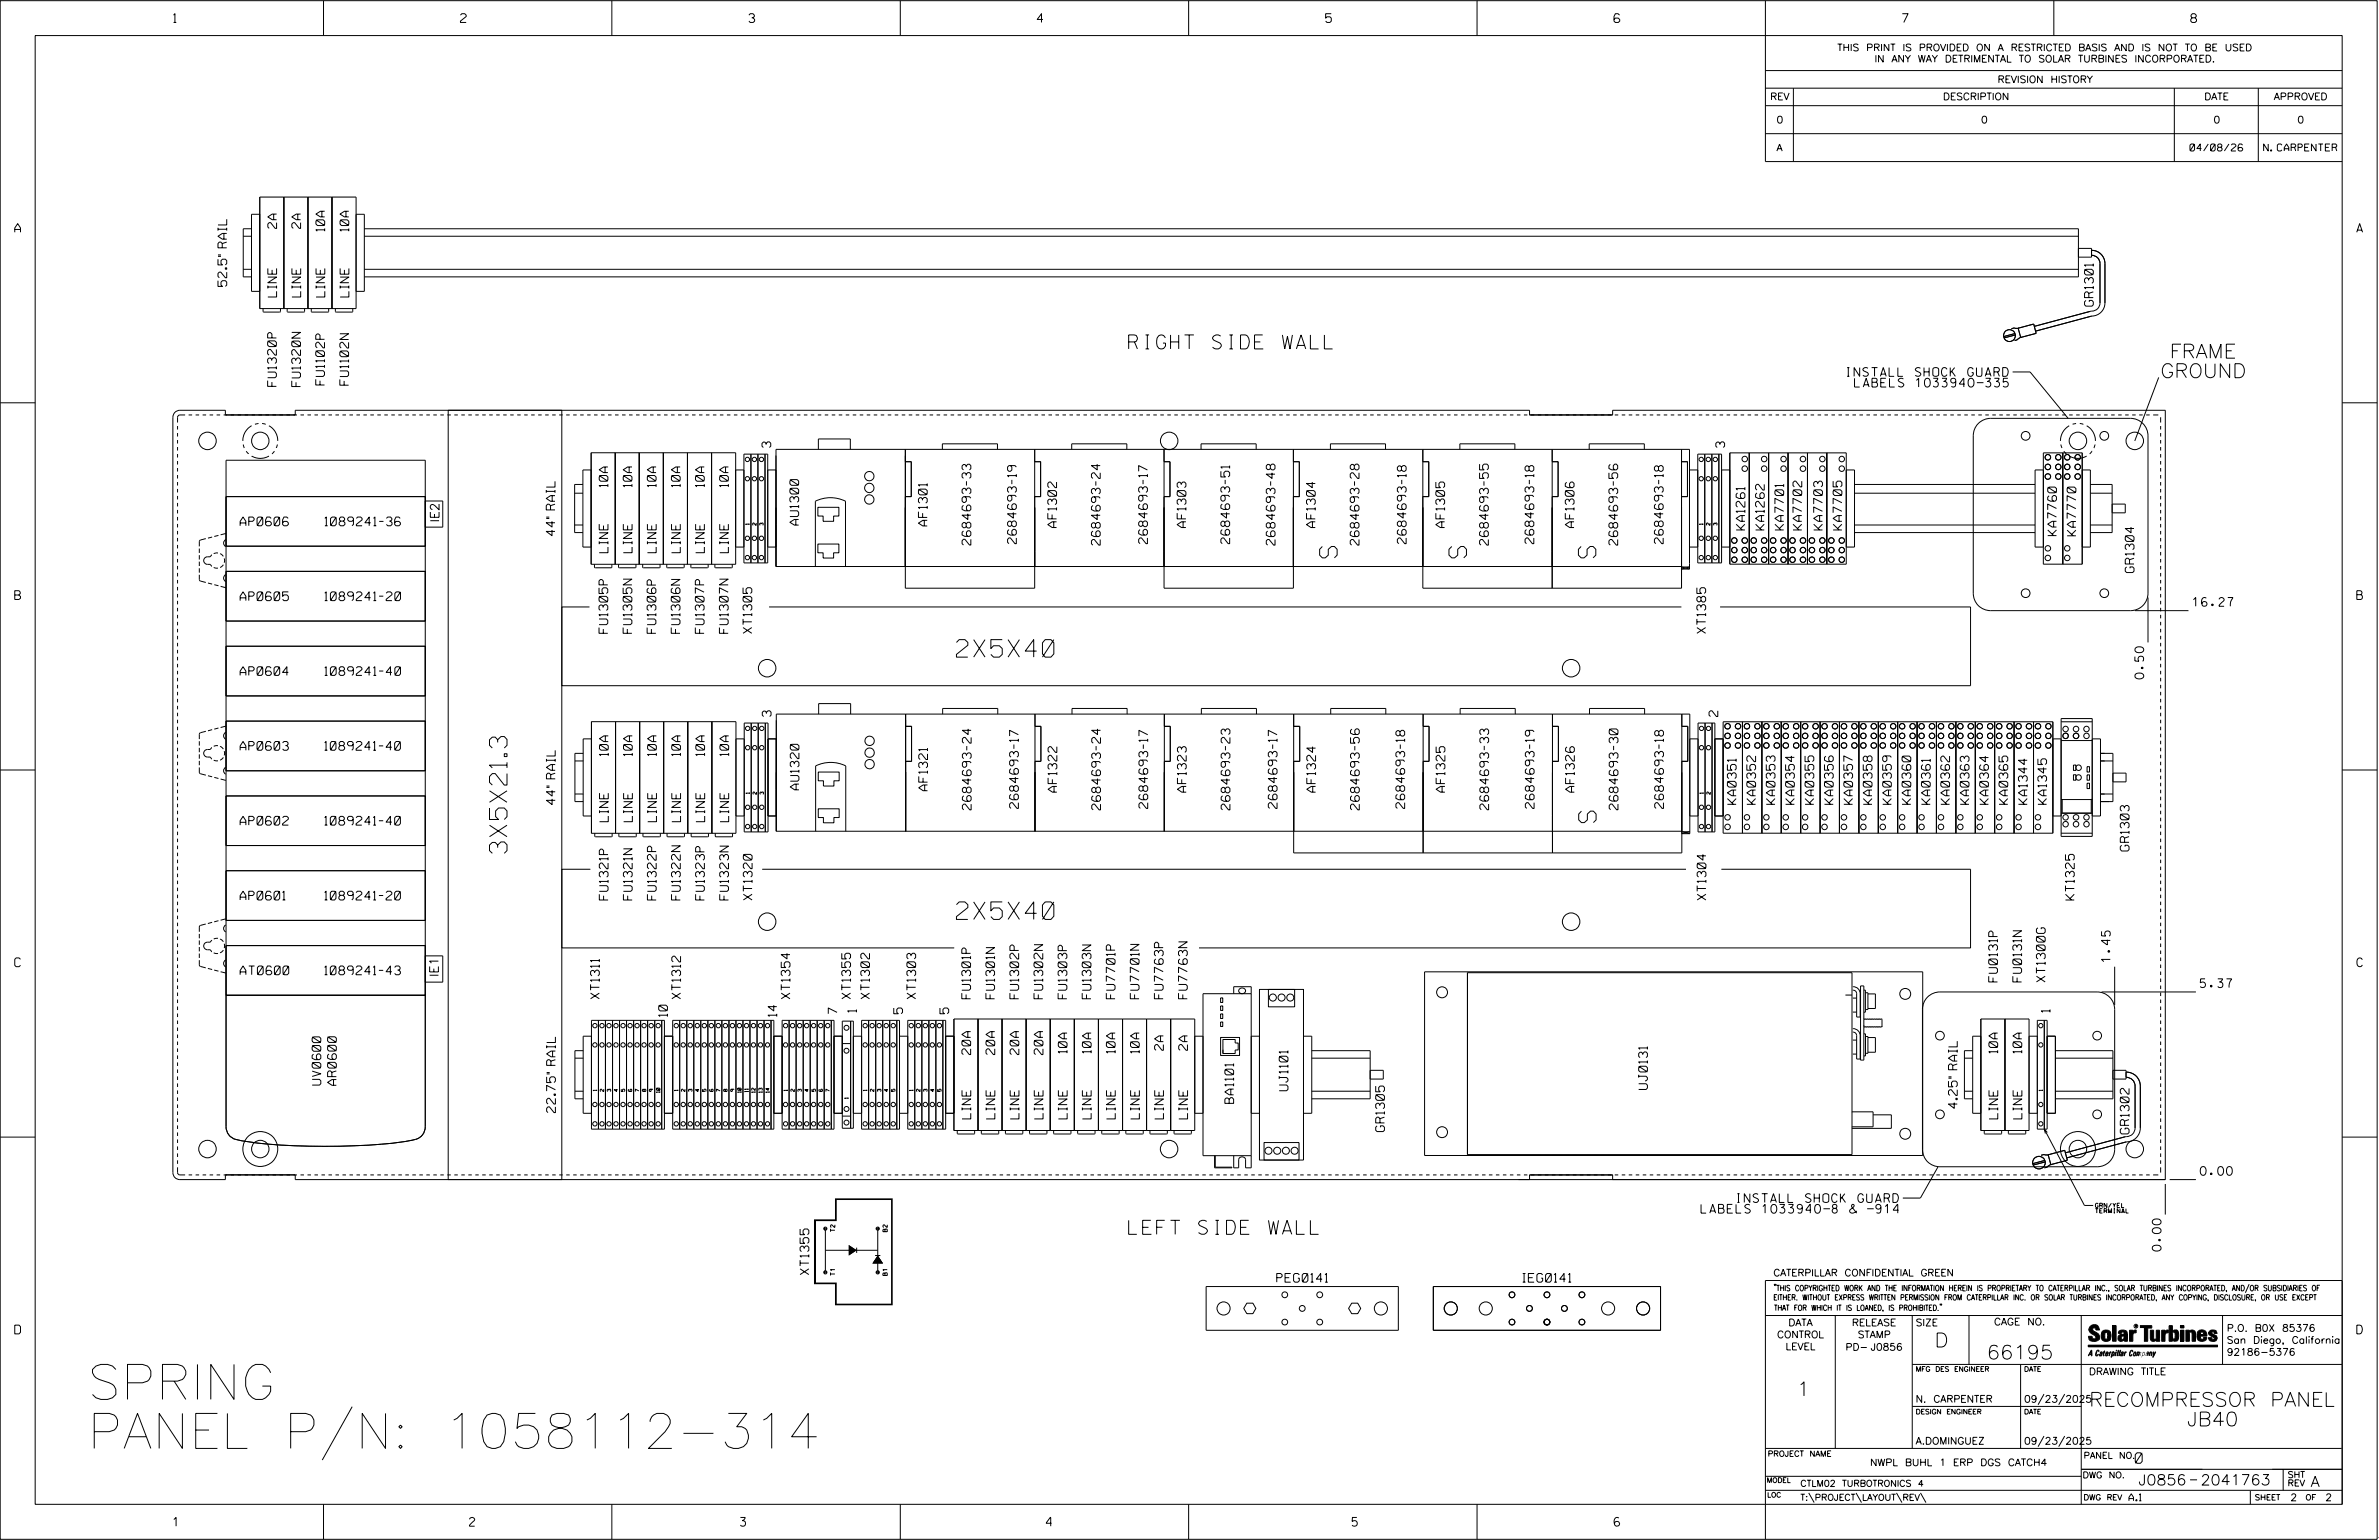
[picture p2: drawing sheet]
<svg xmlns="http://www.w3.org/2000/svg" width="864mm" height="559mm" viewBox="0 0 864 559" stroke-linecap="round" stroke-linejoin="round" font-family="sans-serif">
<defs><g id="words">
<g font-size="12.7">
<text x="31.8" y="507.8">SPRING</text>
<text x="31.8" y="525.6">PANEL P/N: 1058112-314</text>
</g>
<g font-size="6.3">
<text x="485.4" y="202.4" transform="rotate(-90 485.4 202.4)">S</text>
<text x="532.3" y="202.4" transform="rotate(-90 532.3 202.4)">S</text>
<text x="579.3" y="202.4" transform="rotate(-90 579.3 202.4)">S</text>
<text x="347.2" y="238.4">2X5X40</text>
<text x="579.4" y="298.5" transform="rotate(-90 579.4 298.5)">S</text>
<text x="184.1" y="309.6" transform="rotate(-90 184.1 309.6)">3X5X21.3</text>
<text x="347.2" y="333.6">2X5X40</text>
</g>
<g font-size="5.1">
<text x="409.7" y="126.6">RIGHT SIDE WALL</text>
<text x="787.6" y="130">FRAME</text>
<text x="784.2" y="137.1">GROUND</text>
<text x="409.7" y="447.9">LEFT SIDE WALL</text>
<text x="702.3" y="488.8">D</text>
<text x="721.2" y="493.2">66195</text>
<text x="652.2" y="506.5">1</text>
<text x="758.4" y="510.3">RECOMPRESSOR PANEL</text>
<text x="793.9" y="517.4">JB40</text>
</g>
<g font-size="3.8">
<text x="775.1" y="531">0</text>
<text x="776.3" y="538.9">J0856</text>
<text x="798.8" y="538.9">2041763</text>
<text x="838.8" y="539.5">A</text>
</g>
<g font-size="3.2">
<text x="63" y="8.2">1</text>
<text x="167.2" y="8.2">2</text>
<text x="271.8" y="8.2">3</text>
<text x="376.5" y="8.2">4</text>
<text x="481.2" y="8.2">5</text>
<text x="690.6" y="8.2">7</text>
<text x="795.3" y="8.2">8</text>
<text x="100.4" y="82.9" transform="rotate(-90 100.4 82.9)">2A</text>
<text x="109.1" y="82.9" transform="rotate(-90 109.1 82.9)">2A</text>
<text x="117.9" y="83.9" transform="rotate(-90 117.9 83.9)">10A</text>
<text x="126.6" y="83.9" transform="rotate(-90 126.6 83.9)">10A</text>
<text x="5.4" y="84.3">A</text>
<text x="855.5" y="84.3">A</text>
<text x="82.3" y="103.9" transform="rotate(-90 82.3 103.9)">52.5&quot; RAIL</text>
<text x="100.4" y="107.8" transform="rotate(-90 100.4 107.8)">LINE</text>
<text x="109.2" y="107.8" transform="rotate(-90 109.2 107.8)">LINE</text>
<text x="117.9" y="107.8" transform="rotate(-90 117.9 107.8)">LINE</text>
<text x="126.6" y="107.8" transform="rotate(-90 126.6 107.8)">LINE</text>
<text x="759.9" y="111.1" transform="rotate(-90 759.9 111.1)">GR1301</text>
<text x="669.9" y="136.6">INSTALL SHOCK GUARD</text>
<text x="100.3" y="140.2" transform="rotate(-90 100.3 140.2)">FU1320P</text>
<text x="109.1" y="140.3" transform="rotate(-90 109.1 140.3)">FU1320N</text>
<text x="117.8" y="139.7" transform="rotate(-90 117.8 139.7)">FU1102P</text>
<text x="126.5" y="139.8" transform="rotate(-90 126.5 139.8)">FU1102N</text>
<text x="673.2" y="140.4">LABELS 1033940-335</text>
<text x="279.8" y="162.4" transform="rotate(-90 279.8 162.4)">3</text>
<text x="626" y="162.4" transform="rotate(-90 626 162.4)">3</text>
<text x="220.7" y="176.7" transform="rotate(-90 220.7 176.7)">10A</text>
<text x="229.4" y="176.7" transform="rotate(-90 229.4 176.7)">10A</text>
<text x="238.2" y="176.7" transform="rotate(-90 238.2 176.7)">10A</text>
<text x="246.9" y="176.7" transform="rotate(-90 246.9 176.7)">10A</text>
<text x="255.7" y="176.7" transform="rotate(-90 255.7 176.7)">10A</text>
<text x="264.4" y="176.7" transform="rotate(-90 264.4 176.7)">10A</text>
<text x="87.2" y="190.8">AP0606</text>
<text x="117.9" y="190.8">1089241-36</text>
<text x="159.4" y="189.5" transform="rotate(-90 159.4 189.5)">IE2</text>
<text x="289.9" y="190.5" transform="rotate(-90 289.9 190.5)">AU1300</text>
<text x="336.6" y="190.9" transform="rotate(-90 336.6 190.9)">AF1301</text>
<text x="383.5" y="191.4" transform="rotate(-90 383.5 191.4)">AF1302</text>
<text x="430.5" y="191.4" transform="rotate(-90 430.5 191.4)">AF1303</text>
<text x="477.5" y="191.4" transform="rotate(-90 477.5 191.4)">AF1304</text>
<text x="524.4" y="191.4" transform="rotate(-90 524.4 191.4)">AF1305</text>
<text x="571.4" y="191.4" transform="rotate(-90 571.4 191.4)">AF1306</text>
<text x="201.5" y="194.4" transform="rotate(-90 201.5 194.4)">44&quot; RAIL</text>
<text x="352.4" y="197.8" transform="rotate(-90 352.4 197.8)">2684693-33</text>
<text x="368.9" y="197.3" transform="rotate(-90 368.9 197.3)">2684693-19</text>
<text x="399.4" y="197.8" transform="rotate(-90 399.4 197.8)">2684693-24</text>
<text x="416.5" y="197.3" transform="rotate(-90 416.5 197.3)">2684693-17</text>
<text x="446.4" y="197.3" transform="rotate(-90 446.4 197.3)">2684693-51</text>
<text x="462.8" y="197.8" transform="rotate(-90 462.8 197.8)">2684693-48</text>
<text x="493.3" y="197.8" transform="rotate(-90 493.3 197.8)">2684693-28</text>
<text x="510.4" y="197.3" transform="rotate(-90 510.4 197.3)">2684693-18</text>
<text x="540.3" y="197.8" transform="rotate(-90 540.3 197.8)">2684693-55</text>
<text x="556.8" y="197.3" transform="rotate(-90 556.8 197.3)">2684693-18</text>
<text x="587.2" y="197.8" transform="rotate(-90 587.2 197.8)">2684693-56</text>
<text x="603.7" y="197.3" transform="rotate(-90 603.7 197.3)">2684693-18</text>
<text x="633.4" y="192.3" transform="rotate(-90 633.4 192.3)">KA1261</text>
<text x="640.4" y="192.3" transform="rotate(-90 640.4 192.3)">KA1262</text>
<text x="647.5" y="192.3" transform="rotate(-90 647.5 192.3)">KA7701</text>
<text x="654" y="192.3" transform="rotate(-90 654 192.3)">KA7702</text>
<text x="661.6" y="192.3" transform="rotate(-90 661.6 192.3)">KA7703</text>
<text x="668.6" y="192.3" transform="rotate(-90 668.6 192.3)">KA7705</text>
<text x="746.5" y="194.4" transform="rotate(-90 746.5 194.4)">KA7760</text>
<text x="753.6" y="194.4" transform="rotate(-90 753.6 194.4)">KA7770</text>
<text x="220.7" y="200.6" transform="rotate(-90 220.7 200.6)">LINE</text>
<text x="229.5" y="200.6" transform="rotate(-90 229.5 200.6)">LINE</text>
<text x="238.2" y="200.6" transform="rotate(-90 238.2 200.6)">LINE</text>
<text x="246.9" y="200.6" transform="rotate(-90 246.9 200.6)">LINE</text>
<text x="255.7" y="200.6" transform="rotate(-90 255.7 200.6)">LINE</text>
<text x="264.4" y="200.6" transform="rotate(-90 264.4 200.6)">LINE</text>
<text x="774.7" y="207.8" transform="rotate(-90 774.7 207.8)">GR1304</text>
<text x="5.4" y="217.5">B</text>
<text x="87.2" y="217.9">AP0605</text>
<text x="117.9" y="217.9">1089241-20</text>
<text x="796" y="220">16.27</text>
<text x="855.6" y="217.5">B</text>
<text x="220.6" y="229.8" transform="rotate(-90 220.6 229.8)">FU1305P</text>
<text x="229.4" y="229.8" transform="rotate(-90 229.4 229.8)">FU1305N</text>
<text x="238.1" y="229.8" transform="rotate(-90 238.1 229.8)">FU1306P</text>
<text x="246.8" y="229.8" transform="rotate(-90 246.8 229.8)">FU1306N</text>
<text x="255.6" y="229.8" transform="rotate(-90 255.6 229.8)">FU1307P</text>
<text x="264.3" y="229.8" transform="rotate(-90 264.3 229.8)">FU1307N</text>
<text x="272.9" y="229.8" transform="rotate(-90 272.9 229.8)">XT1305</text>
<text x="619.2" y="229.8" transform="rotate(-90 619.2 229.8)">XT1385</text>
<text x="87.2" y="245.1">AP0604</text>
<text x="117.9" y="245.1">1089241-40</text>
<text x="778.2" y="246.3" transform="rotate(-90 778.2 246.3)">0.50</text>
<text x="279.9" y="260" transform="rotate(-90 279.9 260)">3</text>
<text x="623.6" y="260" transform="rotate(-90 623.6 260)">2</text>
<text x="87.2" y="272.2">AP0603</text>
<text x="117.8" y="272.2">1089241-40</text>
<text x="220.8" y="274.3" transform="rotate(-90 220.8 274.3)">10A</text>
<text x="229.5" y="274.3" transform="rotate(-90 229.5 274.3)">10A</text>
<text x="238.3" y="274.3" transform="rotate(-90 238.3 274.3)">10A</text>
<text x="247" y="274.3" transform="rotate(-90 247 274.3)">10A</text>
<text x="255.8" y="274.3" transform="rotate(-90 255.8 274.3)">10A</text>
<text x="264.5" y="274.3" transform="rotate(-90 264.5 274.3)">10A</text>
<text x="290" y="286.6" transform="rotate(-90 290 286.6)">AU1320</text>
<text x="336.7" y="286.9" transform="rotate(-90 336.7 286.9)">AF1321</text>
<text x="383.6" y="287.5" transform="rotate(-90 383.6 287.5)">AF1322</text>
<text x="430.6" y="287.5" transform="rotate(-90 430.6 287.5)">AF1323</text>
<text x="477.6" y="287.5" transform="rotate(-90 477.6 287.5)">AF1324</text>
<text x="524.5" y="287.5" transform="rotate(-90 524.5 287.5)">AF1325</text>
<text x="571.5" y="287.5" transform="rotate(-90 571.5 287.5)">AF1326</text>
<text x="201.5" y="292" transform="rotate(-90 201.5 292)">44&quot; RAIL</text>
<text x="352.5" y="293.9" transform="rotate(-90 352.5 293.9)">2684693-24</text>
<text x="369.7" y="293.3" transform="rotate(-90 369.7 293.3)">2684693-17</text>
<text x="399.5" y="293.9" transform="rotate(-90 399.5 293.9)">2684693-24</text>
<text x="416.6" y="293.3" transform="rotate(-90 416.6 293.3)">2684693-17</text>
<text x="446.5" y="293.9" transform="rotate(-90 446.5 293.9)">2684693-23</text>
<text x="463.6" y="293.3" transform="rotate(-90 463.6 293.3)">2684693-17</text>
<text x="493.4" y="293.9" transform="rotate(-90 493.4 293.9)">2684693-56</text>
<text x="509.9" y="293.3" transform="rotate(-90 509.9 293.3)">2684693-18</text>
<text x="540.4" y="293.8" transform="rotate(-90 540.4 293.8)">2684693-33</text>
<text x="556.9" y="293.3" transform="rotate(-90 556.9 293.3)">2684693-19</text>
<text x="587.3" y="293.8" transform="rotate(-90 587.3 293.8)">2684693-30</text>
<text x="603.8" y="293.3" transform="rotate(-90 603.8 293.3)">2684693-18</text>
<text x="630.3" y="291.9" transform="rotate(-90 630.3 291.9)">KA0351</text>
<text x="637.3" y="291.9" transform="rotate(-90 637.3 291.9)">KA0352</text>
<text x="644.3" y="291.9" transform="rotate(-90 644.3 291.9)">KA0353</text>
<text x="651.4" y="291.9" transform="rotate(-90 651.4 291.9)">KA0354</text>
<text x="658.4" y="291.9" transform="rotate(-90 658.4 291.9)">KA0355</text>
<text x="665.5" y="291.9" transform="rotate(-90 665.5 291.9)">KA0356</text>
<text x="672.5" y="291.9" transform="rotate(-90 672.5 291.9)">KA0357</text>
<text x="679.5" y="291.9" transform="rotate(-90 679.5 291.9)">KA0358</text>
<text x="686.6" y="291.9" transform="rotate(-90 686.6 291.9)">KA0359</text>
<text x="693.6" y="291.9" transform="rotate(-90 693.6 291.9)">KA0360</text>
<text x="700.7" y="291.9" transform="rotate(-90 700.7 291.9)">KA0361</text>
<text x="707.7" y="291.9" transform="rotate(-90 707.7 291.9)">KA0362</text>
<text x="714.8" y="291.9" transform="rotate(-90 714.8 291.9)">KA0363</text>
<text x="721.8" y="291.9" transform="rotate(-90 721.8 291.9)">KA0364</text>
<text x="728.8" y="291.9" transform="rotate(-90 728.8 291.9)">KA0365</text>
<text x="735.9" y="291.9" transform="rotate(-90 735.9 291.9)">KA1344</text>
<text x="742.9" y="291.9" transform="rotate(-90 742.9 291.9)">KA1345</text>
<text x="87.2" y="299.4">AP0602</text>
<text x="117.8" y="299.4">1089241-40</text>
<text x="220.8" y="298.2" transform="rotate(-90 220.8 298.2)">LINE</text>
<text x="229.6" y="298.2" transform="rotate(-90 229.6 298.2)">LINE</text>
<text x="238.3" y="298.2" transform="rotate(-90 238.3 298.2)">LINE</text>
<text x="247" y="298.2" transform="rotate(-90 247 298.2)">LINE</text>
<text x="255.8" y="298.2" transform="rotate(-90 255.8 298.2)">LINE</text>
<text x="264.5" y="298.2" transform="rotate(-90 264.5 298.2)">LINE</text>
<text x="772.9" y="308.8" transform="rotate(-90 772.9 308.8)">GR1303</text>
<text x="87.2" y="326.6">AP0601</text>
<text x="117.8" y="326.6">1089241-20</text>
<text x="220.7" y="326.6" transform="rotate(-90 220.7 326.6)">FU1321P</text>
<text x="229.5" y="326.6" transform="rotate(-90 229.5 326.6)">FU1321N</text>
<text x="238.2" y="326.6" transform="rotate(-90 238.2 326.6)">FU1322P</text>
<text x="247" y="326.6" transform="rotate(-90 247 326.6)">FU1322N</text>
<text x="255.7" y="326.6" transform="rotate(-90 255.7 326.6)">FU1323P</text>
<text x="264.4" y="326.6" transform="rotate(-90 264.4 326.6)">FU1323N</text>
<text x="273" y="326.6" transform="rotate(-90 273 326.6)">XT1320</text>
<text x="619.3" y="326.6" transform="rotate(-90 619.3 326.6)">XT1304</text>
<text x="753" y="326.6" transform="rotate(-90 753 326.6)">KT1325</text>
<text x="5.4" y="350.8">C</text>
<text x="87.2" y="353.7">AT0600</text>
<text x="117.8" y="353.7">1089241-43</text>
<text x="766.1" y="349.2" transform="rotate(-90 766.1 349.2)">1.45</text>
<text x="855.6" y="350.8">C</text>
<text x="159.1" y="354.5" transform="rotate(-90 159.1 354.5)">IE1</text>
<text x="725.1" y="356.3" transform="rotate(-90 725.1 356.3)">FU0131P</text>
<text x="733.9" y="356.3" transform="rotate(-90 733.9 356.3)">FU0131N</text>
<text x="742.4" y="356.3" transform="rotate(-90 742.4 356.3)">XT1300G</text>
<text x="798.7" y="358.3">5.37</text>
<text x="217.6" y="362.4" transform="rotate(-90 217.6 362.4)">XT1311</text>
<text x="247.1" y="362.4" transform="rotate(-90 247.1 362.4)">XT1312</text>
<text x="286.8" y="362.4" transform="rotate(-90 286.8 362.4)">XT1354</text>
<text x="308.7" y="362.4" transform="rotate(-90 308.7 362.4)">XT1355</text>
<text x="315.6" y="362.4" transform="rotate(-90 315.6 362.4)">XT1302</text>
<text x="332.4" y="362.4" transform="rotate(-90 332.4 362.4)">XT1303</text>
<text x="352.3" y="362.4" transform="rotate(-90 352.3 362.4)">FU1301P</text>
<text x="361" y="362.4" transform="rotate(-90 361 362.4)">FU1301N</text>
<text x="369.8" y="362.4" transform="rotate(-90 369.8 362.4)">FU1302P</text>
<text x="378.5" y="362.4" transform="rotate(-90 378.5 362.4)">FU1302N</text>
<text x="387.3" y="362.4" transform="rotate(-90 387.3 362.4)">FU1303P</text>
<text x="396" y="362.4" transform="rotate(-90 396 362.4)">FU1303N</text>
<text x="404.8" y="362.4" transform="rotate(-90 404.8 362.4)">FU7701P</text>
<text x="413.5" y="362.4" transform="rotate(-90 413.5 362.4)">FU7701N</text>
<text x="422.2" y="362.4" transform="rotate(-90 422.2 362.4)">FU7763P</text>
<text x="431" y="362.4" transform="rotate(-90 431 362.4)">FU7763N</text>
<text x="242.3" y="368.9" transform="rotate(-90 242.3 368.9)">10</text>
<text x="282" y="368.9" transform="rotate(-90 282 368.9)">14</text>
<text x="303.8" y="367.8" transform="rotate(-90 303.8 367.8)">7</text>
<text x="310.9" y="367.3" transform="rotate(-90 310.9 367.3)">1</text>
<text x="327.6" y="367.8" transform="rotate(-90 327.6 367.8)">5</text>
<text x="344.4" y="367.8" transform="rotate(-90 344.4 367.8)">5</text>
<text x="744.2" y="367.3" transform="rotate(-90 744.2 367.3)">1</text>
<text x="352.4" y="382.7" transform="rotate(-90 352.4 382.7)">20A</text>
<text x="361.1" y="382.7" transform="rotate(-90 361.1 382.7)">20A</text>
<text x="369.9" y="382.7" transform="rotate(-90 369.9 382.7)">20A</text>
<text x="378.6" y="382.7" transform="rotate(-90 378.6 382.7)">20A</text>
<text x="387.3" y="382.1" transform="rotate(-90 387.3 382.1)">10A</text>
<text x="396.1" y="382.1" transform="rotate(-90 396.1 382.1)">10A</text>
<text x="404.8" y="382.1" transform="rotate(-90 404.8 382.1)">10A</text>
<text x="413.6" y="382.1" transform="rotate(-90 413.6 382.1)">10A</text>
<text x="422.3" y="381.1" transform="rotate(-90 422.3 381.1)">2A</text>
<text x="431.1" y="381.1" transform="rotate(-90 431.1 381.1)">2A</text>
<text x="725.2" y="382.1" transform="rotate(-90 725.2 382.1)">10A</text>
<text x="733.9" y="382.1" transform="rotate(-90 733.9 382.1)">10A</text>
<text x="116.5" y="393.7" transform="rotate(-90 116.5 393.7)">UV0600</text>
<text x="122.1" y="393.8" transform="rotate(-90 122.1 393.8)">AR0600</text>
<text x="467.5" y="395.8" transform="rotate(-90 467.5 395.8)">UJ1101</text>
<text x="598" y="395.3" transform="rotate(-90 598 395.3)">UJ0131</text>
<text x="447.8" y="400.4" transform="rotate(-90 447.8 400.4)">BA1101</text>
<text x="201.6" y="403.7" transform="rotate(-90 201.6 403.7)">22.75&quot; RAIL</text>
<text x="352.4" y="406" transform="rotate(-90 352.4 406)">LINE</text>
<text x="361.1" y="406" transform="rotate(-90 361.1 406)">LINE</text>
<text x="369.9" y="406" transform="rotate(-90 369.9 406)">LINE</text>
<text x="378.6" y="406" transform="rotate(-90 378.6 406)">LINE</text>
<text x="387.4" y="406" transform="rotate(-90 387.4 406)">LINE</text>
<text x="396.1" y="406" transform="rotate(-90 396.1 406)">LINE</text>
<text x="404.9" y="406" transform="rotate(-90 404.9 406)">LINE</text>
<text x="413.6" y="406" transform="rotate(-90 413.6 406)">LINE</text>
<text x="422.3" y="406" transform="rotate(-90 422.3 406)">LINE</text>
<text x="431.1" y="406" transform="rotate(-90 431.1 406)">LINE</text>
<text x="710.5" y="402.2" transform="rotate(-90 710.5 402.2)">4.25&quot; RAIL</text>
<text x="725.2" y="406" transform="rotate(-90 725.2 406)">LINE</text>
<text x="733.9" y="406" transform="rotate(-90 733.9 406)">LINE</text>
<text x="502.6" y="410.6" transform="rotate(-90 502.6 410.6)">GR1305</text>
<text x="772.9" y="411.5" transform="rotate(-90 772.9 411.5)">GR1302</text>
<text x="798.7" y="426.5">0.00</text>
<text x="630" y="436.3">INSTALL SHOCK GUARD</text>
<text x="617.5" y="440.2">LABELS 1033940-8 &amp; -914</text>
<text x="784.5" y="453.9" transform="rotate(-90 784.5 453.9)">0.00</text>
<text x="293.6" y="462.5" transform="rotate(-90 293.6 462.5)">XT1355</text>
<text x="463.5" y="465.3">PEG0141</text>
<text x="552.8" y="465.3">IEG0141</text>
<text x="5.4" y="484">D</text>
<text x="855.6" y="484">D</text>
<text x="62.8" y="553.8">1</text>
<text x="170.4" y="553.8">2</text>
<text x="268.8" y="553.8">3</text>
<text x="379.8" y="553.8">4</text>
<text x="490.8" y="553.8">5</text>
<text x="585.9" y="553.8">6</text>
</g>
<g font-size="2.5">
<text x="666.9" y="18.5">THIS PRINT IS PROVIDED ON A RESTRICTED BASIS AND IS NOT TO BE USED</text>
<text x="680.5" y="22.6">IN ANY WAY DETRIMENTAL TO SOLAR TURBINES INCORPORATED.</text>
<text x="725.1" y="30">REVISION HISTORY</text>
<text x="642.6" y="36.3">REV</text>
<text x="705.3" y="36.3">DESCRIPTION</text>
<text x="800.2" y="36.3">DATE</text>
<text x="825.4" y="36.3">APPROVED</text>
<text x="644.9" y="44.7">0</text>
<text x="719.1" y="44.7">0</text>
<text x="803.5" y="44.7">0</text>
<text x="834" y="44.7">0</text>
<text x="644.9" y="54.8">A</text>
<text x="795" y="54.8">04/08/26</text>
<text x="821.7" y="54.8">N. CARPENTER</text>
<text x="643.8" y="463">CATERPILLAR CONFIDENTIAL GREEN</text>
<text x="645.1" y="485.5">CONTROL</text>
<text x="649.2" y="481.1">DATA</text>
<text x="672.3" y="481.1">RELEASE</text>
<text x="674.4" y="485.5">STAMP</text>
<text x="695.4" y="481.1">SIZE</text>
<text x="723.8" y="480.8">CAGE NO.</text>
<text x="808.4" y="483.1">P.O. B0X 85376</text>
<text x="648.2" y="489.8">LEVEL</text>
<text x="669.9" y="490">PD- J0856</text>
<text x="808.4" y="487.5">San Diego, California</text>
<text x="808.4" y="491.8">92186-5376</text>
<text x="758.3" y="498.9">DRAWING TITLE</text>
<text x="695.4" y="508.9">N. CARPENTER</text>
<text x="734.8" y="508.9">09/23/2025</text>
<text x="695.4" y="524.1">A.DOMINGUEZ</text>
<text x="734.8" y="524.1">09/23/2025</text>
<text x="678.9" y="531.9">NWPL BUHL 1 ERP DGS CATCH4</text>
<text x="772.8" y="544.6">A.1</text>
<text x="831.4" y="544.6">2</text>
<text x="844.1" y="544.6">2</text>
</g>
<g font-size="2.3">
<text x="756.4" y="529.2">PANEL NO.</text>
<text x="653.5" y="539.4">CTLM02 TURBOTRONICS 4</text>
<text x="756" y="536.3">DWG NO.</text>
<text x="830.4" y="539.3">REV</text>
<text x="830.4" y="536.2">SHT</text>
<text x="653.5" y="544.5">T:\PROJECT\LAYOUT\REV\</text>
</g>
<g font-size="2">
<text x="643.8" y="468.4">&quot;THIS COPYRIGHTED WORK AND THE INFORMATION HEREIN IS PROPRIETARY TO CATERPILLAR INC., SOLAR TURBINES INCORPORATED, AND/OR SUBSIDIARIES OF</text>
<text x="643.8" y="471.8">EITHER. WITHOUT EXPRESS WRITTEN PERMISSION FROM CATERPILLAR INC. OR SOLAR TURBINES INCORPORATED, ANY COPYING, DISCLOSURE, OR USE EXCEPT</text>
<text x="644" y="475.6">THAT FOR WHICH IT IS LOANED, IS PROHIBITED.&quot;</text>
<text x="641.7" y="528.5">PROJECT NAME</text>
<text x="756.3" y="544.3">DWG REV</text>
<text x="818.5" y="544.3">SHEET</text>
<text x="836.9" y="544.3">OF</text>
</g>
<g font-size="1.8">
<text x="695.4" y="497.6">MFG DES ENGINEER</text>
<text x="734.8" y="497.6">DATE</text>
<text x="695.4" y="513.1">DESIGN ENGINEER</text>
<text x="734.8" y="513.1">DATE</text>
<text x="641.3" y="538">MODEL</text>
<text x="641.5" y="543.3">LOC</text>
</g>
<g font-size="1.6">
<text x="760.6" y="440.2">TERMINAL</text>
<text x="760.6" y="438.2">GRN/YEL</text>
<text x="303.1" y="447" transform="rotate(-90 303.1 447)">T2</text>
<text x="322.1" y="447" transform="rotate(-90 322.1 447)">B2</text>
<text x="303.1" y="462.8" transform="rotate(-90 303.1 462.8)">T1</text>
<text x="322.1" y="462.8" transform="rotate(-90 322.1 462.8)">B1</text>
</g>
<g font-size="1.3">
<text x="271.9" y="190.4" transform="rotate(-90 271.9 190.4)">1</text>
<text x="274.5" y="190.6" transform="rotate(-90 274.5 190.6)">2</text>
<text x="277" y="190.6" transform="rotate(-90 277 190.6)">3</text>
<text x="618.2" y="190.4" transform="rotate(-90 618.2 190.4)">1</text>
<text x="620.8" y="190.6" transform="rotate(-90 620.8 190.6)">2</text>
<text x="623.3" y="190.6" transform="rotate(-90 623.3 190.6)">3</text>
<text x="272.1" y="288" transform="rotate(-90 272.1 288)">1</text>
<text x="618.3" y="288" transform="rotate(-90 618.3 288)">1</text>
<text x="274.6" y="288.2" transform="rotate(-90 274.6 288.2)">2</text>
<text x="277.2" y="288.2" transform="rotate(-90 277.2 288.2)">3</text>
<text x="620.8" y="288.2" transform="rotate(-90 620.8 288.2)">2</text>
<text x="216.6" y="395.8" transform="rotate(-90 216.6 395.8)">1</text>
<text x="246.1" y="395.8" transform="rotate(-90 246.1 395.8)">1</text>
<text x="285.8" y="395.8" transform="rotate(-90 285.8 395.8)">1</text>
<text x="314.7" y="395.8" transform="rotate(-90 314.7 395.8)">1</text>
<text x="331.4" y="395.8" transform="rotate(-90 331.4 395.8)">1</text>
<text x="741.5" y="395.8" transform="rotate(-90 741.5 395.8)">1</text>
<text x="219.2" y="396.1" transform="rotate(-90 219.2 396.1)">2</text>
<text x="221.7" y="396.1" transform="rotate(-90 221.7 396.1)">3</text>
<text x="224.3" y="396.1" transform="rotate(-90 224.3 396.1)">4</text>
<text x="226.8" y="396.1" transform="rotate(-90 226.8 396.1)">5</text>
<text x="231.9" y="396.1" transform="rotate(-90 231.9 396.1)">7</text>
<text x="234.5" y="396.1" transform="rotate(-90 234.5 396.1)">8</text>
<text x="237" y="396.1" transform="rotate(-90 237 396.1)">9</text>
<text x="239.6" y="396.5" transform="rotate(-90 239.6 396.5)">10</text>
<text x="248.7" y="396.1" transform="rotate(-90 248.7 396.1)">2</text>
<text x="251.2" y="396.1" transform="rotate(-90 251.2 396.1)">3</text>
<text x="253.8" y="396.1" transform="rotate(-90 253.8 396.1)">4</text>
<text x="256.3" y="396.1" transform="rotate(-90 256.3 396.1)">5</text>
<text x="258.9" y="396.1" transform="rotate(-90 258.9 396.1)">6</text>
<text x="261.4" y="396.1" transform="rotate(-90 261.4 396.1)">7</text>
<text x="264" y="396.1" transform="rotate(-90 264 396.1)">8</text>
<text x="266.5" y="396.1" transform="rotate(-90 266.5 396.1)">9</text>
<text x="269.1" y="396.5" transform="rotate(-90 269.1 396.5)">10</text>
<text x="271.6" y="396.3" transform="rotate(-90 271.6 396.3)">11</text>
<text x="274.2" y="396.5" transform="rotate(-90 274.2 396.5)">12</text>
<text x="276.7" y="396.5" transform="rotate(-90 276.7 396.5)">13</text>
<text x="279.3" y="396.5" transform="rotate(-90 279.3 396.5)">14</text>
<text x="288.4" y="396.1" transform="rotate(-90 288.4 396.1)">2</text>
<text x="290.9" y="396.1" transform="rotate(-90 290.9 396.1)">3</text>
<text x="293.5" y="396.1" transform="rotate(-90 293.5 396.1)">4</text>
<text x="296" y="396.1" transform="rotate(-90 296 396.1)">5</text>
<text x="298.6" y="396.1" transform="rotate(-90 298.6 396.1)">6</text>
<text x="301.1" y="396.1" transform="rotate(-90 301.1 396.1)">7</text>
<text x="307.9" y="398.7" transform="rotate(-90 307.9 398.7)">1</text>
<text x="317.2" y="396.1" transform="rotate(-90 317.2 396.1)">2</text>
<text x="319.8" y="396.1" transform="rotate(-90 319.8 396.1)">3</text>
<text x="322.3" y="396.1" transform="rotate(-90 322.3 396.1)">4</text>
<text x="324.9" y="396.1" transform="rotate(-90 324.9 396.1)">5</text>
<text x="334" y="396.1" transform="rotate(-90 334 396.1)">2</text>
<text x="336.5" y="396.1" transform="rotate(-90 336.5 396.1)">3</text>
<text x="339.1" y="396.1" transform="rotate(-90 339.1 396.1)">4</text>
<text x="341.6" y="396.1" transform="rotate(-90 341.6 396.1)">5</text>
</g>
<text font-size=".9" x="775.1" y="481.7">R</text>
</g></defs>
<g fill="none" stroke="#000" stroke-width=".36">
<path d="M.1 .2h862.8v558.4h-862.8zM12.8 12.9h837.4v533h-837.4zM117.4 .2v12.7M222.1 .2v12.7M326.8 .2v12.7M431.5 .2v12.7M536.2 .2v12.7M587.9 5.5l-.5-.5h-1l-.5 1v1.7l.5 .4h1l.6-.4v-.6l-.6-.5h-1l-.5 .5M640.9 .2v58.4h209.3M745.6 .2v12.7M640.9 25.6h209.3M640.9 32h209.3"/>
<path d="M640.9 38.3h209.3M651 32v26.6M789.3 32v26.6M819.8 32v26.6M640.9 48.5h209.3M94.3 71.5h35v40.5h-35zM94.3 77.8h-3v27.9h3M103 71.5v40.5M111.8 71.5v40.5M120.5 71.5v40.5M129.3 77.8h3v27.9h-3M88.3 97.7h3"/>
<path d="M88.3 85.7h3M91.3 83h-3v17.5h3M132.3 83h622.2v17.5h-622.2M132.3 97.7h622.2M132.3 85.7h622.2M754.5 90.1h4.7v3.2h-4.7M759.2 92.6a3 3 0 0 1 3.1 3v14.3a3.1 3.1 0 0 1-3.4 3.1l-20.4 5.4M759.2 90.8a4.8 4.8 0 0 1 4.9 4.8v14.3a4.8 4.8 0 0 1-4.8 4.8l-20.4 5.5M95.5 112v1l.3 .2h5.8l.2-.2v-1M104.2 112v1l.3 .2h5.8l.3-.2v-1M113 112v1l.2 .2h5.9l.2-.2v-1M121.7 112v1l.3 .2h5.8l.3-.2v-1"/>
<path d="M732.6 119.1l5.7-1.5 .8 3.4-5.6 1.4zM732.8 119h-1.6l-1 .3M730.6 135h6.4l13.7 16.8M731.4 121l-4 1.1M731.6 121.5l-4.1 1.1M733.7 122.4l-2.4 1.2M783.6 136.9l-8.7 23.1M.1 146.2h12.7M64.5 154.6v1.3M64.5 157.1v1.3M64.5 159.7v1.2M67.2 150.6h-1.9l-.6 .2-.2 .6v1.9"/>
<path d="M68.5 150.6h1.2M71 150.6h1.3M73.6 150.6h1.2M76.1 150.6h1.3M78.6 150.6h1.3M81.2 150.6h26.6M81.8 150.6v-1.7h-16.5a2.53 2.53 0 0 0-2.5 2.5v274.1a2.53 2.53 0 0 0 2.5 2.5h16.5v-1.7M91.3 154.5l-1.1 .8-1.2 1.5-.7 1.9-.1 1.3M93.8 153.7l-1.3 .3M95.1 153.7l1.3 .3M97.6 154.5l1.6 1.3 .8 1.1 .6 1.5 .2 1.6M107.2 150.6v-1.7h448v1.7h30.2v-1.7h200.6v279.1h-678.8v-1.7"/>
<path d="M109.1 150.6h1.2M111.6 150.6h1.3M114.2 150.6h1.2M116.7 150.6h1.3M119.2 150.6h1.3M121.8 150.6h1.2M124.3 150.6h1.3M126.9 150.6h1.2M129.4 150.6h1.3M131.9 150.6h1.3M134.4 150.6h1.3M137 150.6h1.3"/>
<path d="M139.5 150.6h1.3M142.1 150.6h1.2M144.6 150.6h1.3M147.1 150.6h1.3M149.7 150.6h1.3M152.2 150.6h1.3M154.8 150.6h1.2M157.3 150.6h1.3M159.8 150.6h1.3M162.4 150.6h1.3M162.7 148.9h41.2v279.1h-41.2zM164.9 150.6h1.3"/>
<path d="M167.5 150.6h1.2M170 150.6h1.3M172.5 150.6h1.3M175 150.6h1.3M177.6 150.6h1.3M180.1 150.6h1.3M182.7 150.6h1.2M185.2 150.6h1.3M187.7 150.6h1.3M190.3 150.6h1.3M192.8 150.6h1.3M195.4 150.6h1.2"/>
<path d="M197.9 150.6h1.3M200.4 150.6h1.3M203 150.6h1.3M205.5 150.6h1.3M208.1 150.6h1.2M210.6 150.6h1.3M213.1 150.6h1.3M215.7 150.6h1.2M218.2 150.6h1.3M220.7 150.6h1.3M223.3 150.6h1.2M225.8 150.6h1.3"/>
<path d="M228.4 150.6h1.2M230.9 150.6h1.3M233.4 150.6h1.3M236 150.6h1.2M238.5 150.6h1.3M241.1 150.6h1.2M243.6 150.6h1.3M246.1 150.6h1.3M248.7 150.6h1.2M251.2 150.6h1.3M253.8 150.6h1.2M256.3 150.6h1.2"/>
<path d="M258.8 150.6h1.3M261.3 150.6h1.3M263.9 150.6h1.2M266.4 150.6h1.3M269 150.6h1.2M271.5 150.6h1.3M274 150.6h1.3M276.6 150.6h1.2M279.1 150.6h1.3M281.7 150.6h1.2M284.2 150.6h1.3M286.7 150.6h1.3"/>
<path d="M289.3 150.6h1.2M291.8 150.6h1.3M294.4 150.6h1.2M296.9 150.6h1.2M299.4 150.6h1.3M301.9 150.6h1.3M304.5 150.6h1.3M307 150.6h1.3M309.6 150.6h1.2M312.1 150.6h1.3M314.6 150.6h1.3M317.2 150.6h1.3"/>
<path d="M319.7 150.6h1.3M322.3 150.6h1.2M324.8 150.6h1.3M327.3 150.6h1.3M329.9 150.6h1.3M332.4 150.6h1.3M335 150.6h1.2M337.5 150.6h1.2M340 150.6h1.3M342.5 150.6h1.3M345.1 150.6h1.3M347.6 150.6h1.3"/>
<path d="M350.2 150.6h1.2M352.7 150.6h1.3M355.2 150.6h1.3M357.8 150.6h1.3M360.3 150.6h1.3M362.9 150.6h1.2M365.4 150.6h1.3M367.9 150.6h1.3M370.5 150.6h1.3M373 150.6h1.3M375.6 150.6h1.2M378.1 150.6h1.2"/>
<path d="M380.6 150.6h1.3M383.2 150.6h1.2M385.7 150.6h1.3M388.2 150.6h1.3M390.8 150.6h1.2M393.3 150.6h1.3M395.9 150.6h1.2M398.4 150.6h1.3M400.9 150.6h1.3M403.5 150.6h1.2M406 150.6h1.3M408.6 150.6h1.2"/>
<path d="M411.1 150.6h1.3M413.6 150.6h1.3M416.2 150.6h1.2M418.7 150.6h1.2M421.2 150.6h1.3M423.8 150.6h1.2M426.3 150.6h1.3M428.8 150.6h1.3M431.4 150.6h1.2M433.9 150.6h1.3M436.5 150.6h1.2M439 150.6h1.3"/>
<path d="M441.5 150.6h1.3M444.1 150.6h1.2M446.6 150.6h1.3M449.2 150.6h1.2M451.7 150.6h1.3M454.2 150.6h1.3M456.8 150.6h1.2M459.3 150.6h1.3M461.8 150.6h1.3M464.4 150.6h1.2M466.9 150.6h1.3M469.4 150.6h1.3"/>
<path d="M472 150.6h1.3M474.5 150.6h1.3M477.1 150.6h1.2M479.6 150.6h1.3M482.1 150.6h1.3M484.7 150.6h1.3M487.2 150.6h1.3M489.8 150.6h1.2M492.3 150.6h1.3M494.8 150.6h1.3M497.4 150.6h1.3M499.9 150.6h1.3"/>
<path d="M502.4 150.6h1.3M505 150.6h1.2M507.5 150.6h1.3M510 150.6h1.3M512.6 150.6h1.3M515.1 150.6h1.3M517.7 150.6h1.2M520.2 150.6h1.3M522.7 150.6h1.3M525.3 150.6h1.3M527.8 150.6h1.3M530.4 150.6h1.2"/>
<path d="M532.9 150.6h1.3M535.4 150.6h1.3M538 150.6h1.3M540.5 150.6h1.3M543 150.6h1.3M545.6 150.6h1.2M548.1 150.6h1.3M550.7 150.6h1.2M553.2 150.6h1.3M586.2 150.6h1.2M588.7 150.6h1.3M591.3 150.6h1.2"/>
<path d="M593.8 150.6h1.3M596.3 150.6h1.3M598.9 150.6h1.2M601.4 150.6h1.3M604 150.6h1.2M606.5 150.6h1.3M609 150.6h1.3M611.6 150.6h1.2M614.1 150.6h1.3M616.7 150.6h1.2M619.2 150.6h1.3M621.7 150.6h1.3"/>
<path d="M624.2 150.6h1.3M626.8 150.6h1.3M629.3 150.6h1.3M631.9 150.6h1.2M634.4 150.6h1.3M636.9 150.6h1.3M639.5 150.6h1.3M642 150.6h1.3M644.6 150.6h1.2M647.1 150.6h1.3M649.6 150.6h1.3M652.2 150.6h1.3"/>
<path d="M654.7 150.6h1.3M657.3 150.6h1.2M659.8 150.6h1.3M662.3 150.6h1.3M664.8 150.6h1.3M667.4 150.6h1.3M669.9 150.6h1.3M672.5 150.6h1.2M675 150.6h1.3M677.5 150.6h1.3M680.1 150.6h1.3M682.6 150.6h1.3"/>
<path d="M685.2 150.6h1.2M687.7 150.6h1.3M690.2 150.6h1.3M692.8 150.6h1.3M695.3 150.6h1.3M697.9 150.6h1.2M700.4 150.6h1.3M702.9 150.6h1.3M705.4 150.6h1.3M708 150.6h1.3M710.5 150.6h1.3M713.1 150.6h1.2"/>
<path d="M715.6 150.6h1.3M718.1 153.7l1.8-1.3 2.7-.6h50.8a6.4 6.4 0 0 1 6.3 6.4v57a6.3 6.3 0 0 1-6.3 6.4h-50.8a6.3 6.3 0 0 1-6.3-6.4v-57l.6-2.8zM718.1 150.6h1.3M720.7 150.6h1.3M723.2 150.6h1.3M725.8 150.6h1.2M728.3 150.6h1.3M730.8 150.6h1.3M733.4 150.6h1.3M735.9 150.6h1.3M738.5 150.6h1.2M741 150.6h1.3"/>
<path d="M743.5 150.6h1.3M746.1 150.6h1.2M748.6 150.6h1.3M751.1 154.5l-1.4 1.2-1 1.3-.6 1.5-.1 1.5M751.1 150.6h1.3M753.6 153.7l-1.2 .3M753.7 150.6h1.2M755 153.7l1.3 .3M756.2 150.6h1.3M757.5 154.5l1.6 1.3 .8 1.1 .6 1.7 .2 1.4M758.8 150.6h1.2M761.3 150.6h1.3"/>
<path d="M763.8 150.6h1.3M766.4 150.6h1.2M768.9 150.6h1.3M771.5 150.6h1.2M774 150.6h1.3M776.5 150.6h1.3M779.1 150.6h1.2M781.6 150.6h1.9M784.3 151.4v1.9M784.3 154.6v1.3M784.3 157.1v1.3M784.3 159.7v1.2"/>
<path d="M850.2 146.2h12.7M64.5 162.2v1.3M64.5 164.7v1.3M64.5 167.3v1.3M64.5 169.8v1.3M64.5 172.4v1.2M64.5 174.9v1.3M64.5 177.4v1.3M64.5 180v1.2M82.1 167h72.3v241.8a5.1 5.1 0 0 1-5.3 5 225.2 225.2 0 0 1-61.9 0 5.1 5.1 0 0 1-5.1-5zM88.3 161.3l.4 1.3M89.4 163.7l.8 1"/>
<path d="M91.3 165.5l1.6 .6 1.3 .2 1.6-.1 1.8-.7M99.6 163.7l-.9 1M100.7 161.3l-.4 1.3M208.6 179h3M211.6 175.8h-3v17.5h3M214.6 170.5h-3v28h3M214.6 164.3h52.5v40.5h-52.5zM223.3 164.3v40.5M232.1 164.3v40.5M240.8 164.3v40.5M249.6 164.3v40.5M258.3 164.3v40.5"/>
<path d="M267.1 170.5h3M270.1 164.8h8.6v39.5h-8.6zM272.6 164.8v39.5M275.1 164.8v39.5M277.7 164.8v39.5M278.7 170.5h3M297.1 163.1v-3.8h11.6v3.8M328.6 167.5h2.2v12.7h-2.2M328.6 163.1v50.3h47v-50.3M342.1 163.1v-2.1h20v2.1M375.6 167.5h2.2v12.7h-2.2M389 163.1v-2.1h20v2.1"/>
<path d="M422.6 167.5h2.1v12.7h-2.1M422.6 163.1v50.3h46.9v-50.3M436 163.1v-2.1h20v2.1M469.5 167.5h2.2v12.7h-2.2M483 163.1v-2.1h20v2.1M516.5 167.5h2.2v12.7h-2.2M516.5 163.1v50.3h93.9v-50.3M529.9 163.1v-2.1h20v2.1M563.5 167.5h2.1v12.7h-2.1M563.5 163.1v50.3M576.9 163.1v-2.1h20v2.1M610.4 167.5h2.2v12.7h-2.2"/>
<path d="M613.3 170.5h3M616.3 164.8h8.6v39.5h-8.6zM618.8 164.8v39.5M621.4 164.8v39.5M624 164.8v39.5M624.9 170.5h3M627.9 164.3h42.3v40.4h-42.3zM635 164.3v40.4M642 164.3v40.4M649.1 164.3v40.4M656.1 164.3v40.4M663.2 164.3v40.4"/>
<path d="M670.2 170.5h3v28h-3M673.2 175.8h65.6M673.2 179h65.6M741.8 170.5h-3v28h3M741.8 164.3h14.1v40.4h-14.1zM748.1 161.3l.4 1.3M748.8 164.3v40.4M749.2 163.7l.9 1M751.1 165.5l3 .8 1.5-.1 1.9-.7M755.9 170.5h2.9v28h-2.9M758.8 175.8h7.9v17.5h-7.9M758.8 179h7.9"/>
<path d="M759.5 163.7l-.9 1M760.5 161.3l-.4 1.3M784.3 162.2v1.3M784.3 164.7v1.3M784.3 167.3v1.3M784.3 169.8v1.3M784.3 172.4v1.2M784.3 174.9v1.3M784.3 177.4v1.3M784.3 180v1.2M64.5 182.5v1.3M64.5 185v1.3"/>
<path d="M64.5 187.6v1.2M64.5 190.1v1.3M64.5 192.7v1.2M64.5 195.2v1.3M64.5 197.7v1.3M72.4 199v1.6M74.7 195.4l-2.1 .7-.2 2.2M77 194.9l-1.5 .4M79.3 194.3l-1.5 .4M82 195.8a1.4 1.4 0 0 0-.8 1.3 1.4 1.4 0 0 0 .8 1.2M82 193.6l-1.9 .5M82.1 180.2h72.3v18h-72.3z"/>
<path d="M82.1 180.2h72.3M82.1 198.2h72.3M154.4 181.8h6.3v9.5h-6.3M208.6 190.5h3M267.1 198.5h3M278.7 198.5h3M296.9 184.1h7.6v3.2h-1.9v1.9h-3.8v-1.9h-1.9zM296.9 197.4h7.6v3.2h-1.9v1.9h-3.8v-1.9h-1.9zM613.3 198.5h3M624.9 198.5h3M673.2 190.5h65.6M673.2 193.3h65.6"/>
<path d="M758.8 190.5h7.9M766.7 182.9h4.8v3.2h-4.8M784.3 182.5v1.3M784.3 185v1.3M784.3 187.6v1.2M784.3 190.1v1.3M784.3 192.7v1.2M784.3 195.2v1.3M784.3 197.7v1.3M64.5 200.3v1.2M64.5 202.8v1.3M64.5 205.4v1.2"/>
<path d="M64.5 207.9v1.3M64.5 210.4v1.3M64.5 213v1.2M64.5 215.5v1.3M64.5 218v1.3M72.4 208.6l.2 2.1 2.1 .6M72.4 201.4v1.6M72.4 203.8v1.6M72.4 206.2v1.6M75.5 211.6l1.5 .3M76.9 201.3l-.6 .7h-1a1.38 1.38 0 0 0-1.4 1.4 1.38 1.38 0 0 0 1.4 1.4h1l.6 .7M77.6 205.9l1.5 .3"/>
<path d="M77.8 212.2l1.5 .3M79.1 200.7l-1.5 .2M79.9 200.9l1.2 1M80.1 212.8l1.9 .5M81.1 204.9l-1.2 1M81.4 202.6v1.6M82 208.5a1.4 1.4 0 0 0-.8 1.2 1.4 1.4 0 0 0 .8 1.3M82.1 207.3h72.3v18.1h-72.3zM82.1 207.3h72.3M215.8 204.8v1l.3 .2h5.8l.2-.2v-1M224.5 204.8v1l.3 .2h5.8l.3-.2v-1M233.3 204.8v1l.2 .2h5.9l.2-.2v-1"/>
<path d="M242 204.8v1l.3 .2h5.8l.3-.2v-1M250.8 204.8v1l.2 .2h5.8l.3-.2v-1M259.5 204.8v1l.3 .2h5.8l.2-.2v-1M296 205.6v-23.7a12.4 12.4 0 0 1 10.9 0v23.7M610.4 205.6h-328.7v-42.5h331.6v43.4M610.4 205.7l2.9 .8h-2.9l2.9-.8zM779.7 216.8v16.3M784.3 200.3v1.2M784.3 202.8v1.3M784.3 205.4v1.2M784.3 207.9v1.3M784.3 210.4v1.3"/>
<path d="M784.3 213v1.2M784.3 215.5v1.3M784.3 218v1.3M64.5 220.6v1.2M64.5 223.1v1.3M64.5 225.6v1.3M64.5 228.2v1.2M64.5 230.7v1.3M64.5 233.3v1.2M64.5 235.8v1.3M64.5 238.3v1.3M82.1 234.5h72.3v18h-72.3z"/>
<path d="M82.1 234.5h72.3M82.1 225.4h72.3M214 220.2h-10.1v28.6h511.4v-28.6h-90.9M279.2 220.2h331.2M775 221.6h19.4M784.3 220.6v1.2M784.3 223.1v1.3M784.3 225.6v1.3M784.3 228.2v1.2M784.3 230.7v1.3M784.3 233.3v1.2M784.3 235.8v1.3"/>
<path d="M784.3 238.3v1.3M64.5 240.9v1.2M64.5 243.4v1.3M64.5 246v1.2M64.5 248.5v1.3M64.5 251v1.3M64.5 253.6v1.2M64.5 256.1v1.3M64.5 258.6v1.3M82.1 252.5h72.3M297.2 259.1v-3.8h11.6v3.8M328.8 259.1v42.5"/>
<path d="M342.2 259.1v-2h20v2M375.7 259.1v42.5M389.1 259.1v-2h20.1v2M422.7 259.1v42.5M436.1 259.1v-2h20v2M483.1 259.1v-2h20v2M516.6 259.1v50.4M530 259.1v-2h20.1v2M563.6 259.1v50.4M577 259.1v-2h20v2M610.5 259.1v50.4h-140.9v-50.4M784.3 240.9v1.2"/>
<path d="M784.3 243.4v1.3M784.3 246v1.2M784.3 248.5v1.3M784.3 251v1.3M784.3 253.6v1.2M784.3 256.1v1.3M784.3 258.6v1.3M.1 279.4h12.7M64.5 261.2v1.2M64.5 263.7v1.3M64.5 266.2v1.3M64.5 268.8v1.3"/>
<path d="M64.5 271.3v1.3M64.5 273.9v1.2M64.5 276.4v1.3M64.5 278.9v1.3M72.4 278.5l.2 2.2 2.1 .6M72.4 269v1.5M72.4 271.4v1.5M72.4 273.7v1.6M72.4 276.1v1.6M74.7 265.4l-2.1 .6-.2 2.2M76.9 271.3l-.6 .7h-1a1.38 1.38 0 0 0-1.4 1.3 1.38 1.38 0 0 0 1.4 1.4h1l.6 .7M77 264.8l-1.5 .4"/>
<path d="M77.6 275.8l1.5 .3M79.1 270.6l-1.5 .2M79.3 264.2l-1.5 .4M79.9 270.8l1.2 1M81.1 274.8l-1.2 1M81.4 272.6v1.5M82 278.4a1.4 1.4 0 0 0-.8 1.3 1.4 1.4 0 0 0 .8 1.2M82 265.7a1.4 1.4 0 0 0-.8 1.3 1.4 1.4 0 0 0 .8 1.3M82 263.5l-1.9 .5M82.1 261.7h72.3v18h-72.3zM82.1 261.7h72.3M82.1 279.7h72.3"/>
<path d="M208.7 276.1h3M211.7 273.4h-3v17.5h3M214.7 268.1h-3v28h3M214.7 261.9h52.5v40.5h-52.5zM223.4 261.9v40.5M232.2 261.9v40.5M240.9 261.9v40.5M249.7 261.9v40.5M258.4 261.9v40.5M267.2 268.1h3M270.2 262.4h8.6v39.5h-8.6zM272.7 262.4v39.5"/>
<path d="M275.2 262.4v39.5M277.8 262.4v39.5M278.8 268.1h3M328.8 263.6h2.1v12.7h-2.1M375.7 263.6h2.2v12.7h-2.2M422.7 263.6h2.1v12.7h-2.1M469.6 263.6h2.2v12.7h-2.2M516.6 263.6h2.2v12.7h-2.2M563.6 263.6h2.1v12.7h-2.1M610.5 263.6h2.2v12.7h-2.2M613.4 268.1h3M616.4 262.4h6.1v39.5h-6.1z"/>
<path d="M618.9 262.4v39.5M621.5 262.4v39.5M622.5 268.1h3M625.5 261.9h119.7v40.4h-119.7zM632.5 261.9v40.4M639.6 261.9v40.4M646.6 261.9v40.4M653.7 261.9v40.4M660.7 261.9v40.4M667.7 261.9v40.4M674.8 261.9v40.4M681.8 261.9v40.4"/>
<path d="M688.9 261.9v40.4M695.9 261.9v40.4M702.9 261.9v40.4M710 261.9v40.4M717.1 261.9v40.4M724.1 261.9v40.4M731.1 261.9v40.4M738.2 261.9v40.4M745.2 268.1h3M748.2 261.9h11.3M748.2 260.7h11.3v42.8h-11.3zM748.2 268.7h11.3"/>
<path d="M752.7 277.6h.9v1.9h-.9zM757.6 278.2h.9v1.9h-.9zM759.5 268.1h3v28h-3M762.5 273.4h4.5v17.5h-4.5M762.5 276.1h4.5M784.3 261.2v1.2M784.3 263.7v1.3M784.3 266.2v1.3M784.3 268.8v1.3M784.3 271.3v1.3M784.3 273.9v1.2M784.3 276.4v1.3"/>
<path d="M784.3 278.9v1.3M850.2 279.4h12.7M64.5 281.5v1.3M64.5 284v1.3M64.5 286.6v1.2M64.5 289.1v1.3M64.5 291.6v1.3M64.5 294.2v1.3M64.5 296.7v1.3M64.5 299.2v1.3M75.5 281.5l1.5 .4M77.8 282.1l1.5 .4"/>
<path d="M80.1 282.7l1.9 .5M82.1 288.8h72.3v18h-72.3zM82.1 288.8h72.3M208.7 288.1h3M267.2 296.1h3M278.8 296.1h3M297 280.1h7.6v3.2h-1.9v1.9h-3.8v-1.9h-1.9zM297 293.5h7.6v3.2h-1.9v1.9h-3.8v-1.9h-1.9zM613.4 296.1h3M622.5 296.1h3M745.2 296.1h3M748.2 295.1h11.3"/>
<path d="M748.2 290.1h11.3M748.2 290.1h.4v4.9h10.5v-4.9h.4M752.7 281.1h.9v2h-.9zM757.6 281.2h.9v1.9h-.9zM757.6 284.2h.9v1.9h-.9zM762.5 288.1h4.5M767 280.5h4.8v3.2h-4.8M784.3 281.5v1.3M784.3 284v1.3M784.3 286.6v1.2M784.3 289.1v1.3M784.3 291.6v1.3"/>
<path d="M784.3 294.2v1.3M784.3 296.7v1.3M784.3 299.2v1.3M64.5 301.8v1.2M64.5 304.3v1.3M64.5 306.8v1.3M64.5 309.4v1.3M64.5 311.9v1.3M64.5 314.5v1.2M64.5 317v1.3M64.5 319.5v1.3M82.1 315.9h72.3v18.1h-72.3z"/>
<path d="M82.1 315.9h72.3M82.1 306.8h72.3M214.3 315.4h-10.4v28.6h142.5M215.9 302.4v1l.3 .2h5.8l.2-.2v-1M224.6 302.4v1l.3 .2h5.8l.3-.2v-1M233.4 302.4v1l.2 .2h5.9l.2-.2v-1M242.1 302.4v1l.3 .2h5.8l.3-.2v-1M250.9 302.4v1l.2 .2h5.8l.3-.2v-1M259.6 302.4v1l.3 .2h5.8l.2-.2v-1M276.7 315.4h335.3M296.1 301.6v-23.7a12.4 12.4 0 0 1 10.9 0v23.7M610.5 301.8h2.9l-2.9 .7h2.9z"/>
<path d="M610.5 301.6h-328.7v-42.5h331.6v43.4M624.9 315.4h90.4v28.6h-280M748.2 302.3h11.3M784.3 301.8v1.2M784.3 304.3v1.3M784.3 306.8v1.3M784.3 309.4v1.3M784.3 311.9v1.3M784.3 314.5v1.2M784.3 317v1.3M784.3 319.5v1.3M64.5 322.1v1.3"/>
<path d="M64.5 324.6v1.3M64.5 327.2v1.2M64.5 329.7v1.3M64.5 332.2v1.3M64.5 334.8v1.3M64.5 337.3v1.3M64.5 339.8v1.3M72.4 338.9v1.6M74.7 335.3l-2.1 .6-.2 2.2M77 334.7l-1.5 .4M79.3 334.1l-1.5 .4M82 333.4l-1.9 .5"/>
<path d="M82 335.6a1.4 1.4 0 0 0-.8 1.3 1.4 1.4 0 0 0 .8 1.2M82.1 334h72.3M784.3 322.1v1.3M784.3 324.6v1.3M784.3 327.2v1.2M784.3 329.7v1.3M784.3 332.2v1.3M784.3 334.8v1.3M784.3 337.3v1.3M784.3 339.8v1.3M64.5 342.4v1.2M64.5 344.9v1.3"/>
<path d="M64.5 347.5v1.2M64.5 350v1.3M64.5 352.5v1.3M64.5 355.1v1.2M64.5 357.6v1.3M72.4 348.4l.2 2.2 2.1 .6M72.4 341.2v1.6M72.4 343.6v1.6M72.4 346v1.6M75.5 351.4l1.5 .4M76.9 341.1l-.6 .8h-1a1.38 1.38 0 0 0-1.4 1.4 1.38 1.38 0 0 0 1.4 1.3h1l.6 .7M77.6 345.8l1.5 .2"/>
<path d="M77.8 352l1.5 .4M79.1 340.5l-1.5 .2M79.9 340.7l1.2 1M80.1 352.6l1.9 .5M81.1 344.7l-1.2 1.1M81.4 342.4v1.6M82 348.3a1.4 1.4 0 0 0-.8 1.3 1.4 1.4 0 0 0 .8 1.2M82.1 343.1h72.3v18h-72.3zM82.1 343.1h72.3M154.4 346.9h6.3v9.5h-6.3M449.9 358.9a1.14 1.14 0 0 1 1.7-.3 1.14 1.14 0 0 1 0 1.8 1.15 1.15 0 0 1-1.4 0 1.15 1.15 0 0 1-.3-1.5zM457.2 359h16v61.9h-16z"/>
<path d="M460.4 359h9.6v6.3h-9.6zM517.1 352.6h180.9v66.7h-180.9zM532.7 353h139.6v66h-139.6zM672.6 358a2.52 2.52 0 0 1 2.7 2.6v8.4h-1.3v-8.4a1.23 1.23 0 0 0-1.4-1.3M675.4 357.8h1.2v26.9h-1.2zM676.6 359.3h.6v8h-.6M762.9 359.9h34.2M767.6 350.8v13.9M784.3 342.4v1.2M784.3 344.9v1.3M784.3 347.5v1.2M784.3 350v1.3"/>
<path d="M784.3 352.5v1.3M784.3 355.1v1.2M784.3 357.6v1.3M64.5 360.2v1.2M64.5 362.7v1.3M64.5 365.2v1.3M64.5 367.8v1.2M64.5 370.3v1.3M64.5 372.9v1.2M64.5 375.4v1.3M64.5 377.9v1.3M82.1 361.1h72.3"/>
<path d="M214.7 376h-3v28h3M214.7 370.2h26.5v39.5h-26.5zM217.2 370.2v39.5M219.8 370.2v39.5M222.4 370.2v39.5M224.9 370.2v39.5M227.4 370.2v39.5M230 370.2v39.5M232.6 370.2v39.5M235.1 370.2v39.5M237.7 370.2v39.5M240.2 370.2v39.5"/>
<path d="M241.2 376h3M244.2 370.2h36.7v39.5h-36.7zM246.7 370.2v39.5M249.3 370.2v39.5M251.8 370.2v39.5M254.4 370.2v39.5M257 370.2v39.5M259.5 370.2v39.5M262 370.2v39.5M264.6 370.2v39.5M267.2 370.2v39.5M269.7 370.2v39.5"/>
<path d="M272.2 370.2v39.5M274.8 370.2v39.5M277.4 370.2v39.5M279.9 370.2v39.5M280.9 376h3M283.9 370.2h18.9v39.5h-18.9zM286.5 370.2v39.5M289 370.2v39.5M291.6 370.2v39.5M294.1 370.2v39.5M296.7 370.2v39.5M299.2 370.2v39.5"/>
<path d="M301.8 370.2v39.5M302.8 376h3M305.8 370.5h4v38.9h-4zM305.8 378.7h3M308.8 370.5v38.9M309.8 376h3M312.8 370.2h13.7v39.5h-13.7zM315.3 370.2v39.5M317.9 370.2v39.5M320.4 370.2v39.5M323 370.2v39.5M325.5 370.2v39.5"/>
<path d="M326.5 376h3M329.5 370.2h13.8v39.5h-13.8zM332.1 370.2v39.5M334.6 370.2v39.5M337.2 370.2v39.5M339.7 370.2v39.5M342.3 370.2v39.5M343.3 376h3M346.3 369.7h87.4v40.5h-87.4zM355 369.7v40.5M363.7 369.7v40.5M372.5 369.7v40.5"/>
<path d="M381.2 369.7v40.5M390 369.7v40.5M398.7 369.7v40.5M407.5 369.7v40.5M416.2 369.7v40.5M425 369.7v40.5M433.7 376h3M443.1 370.8h.8v1.7h-.8zM443.1 367.9h.8v1.7h-.8zM443.1 365h.8v1.6h-.8zM443.1 362.1h.8v1.6h-.8zM443.1 376.4h6.9v6.6h-6.9z"/>
<path d="M447.9 360.6v-2.6h6.3v65.8h-2v-3a1.28 1.28 0 0 0-1.3-1 1.28 1.28 0 0 0-1.2 1v3h-1.8v-4.5M454.2 376h3v28h-3M454.2 360.6h-17.5v58.7h17.5M473.2 376h3v28h-3zM669.9 361.1h2.4M672.6 377.4h1.4M672.6 367.2h1.4M672.6 362.2h1.4M672.6 373.2a2.58 2.58 0 0 1 2.7 2.6v8.5h-1.3v-8.5a1.28 1.28 0 0 0-1.4-1.3M676.6 375.1h.6v8.1h-.6M676.6 369.7l.4 .3 .3-.4 .3 .4 .3-.4 .4 .4 .3-.4 .3 .4 .3-.4 .3 .4 .3-.4 .4 .4 .3-.4 .3 .4 .3-.4 .3 .4 .3-.4 .4 .4 .2-.4 .4 .4 .3-.4 .2 .2v2.9l-.2-.2-.3 .3-.4-.3-.2 .3-.4-.3-.3 .3-.3-.3-.3 .3-.3-.3-.3 .3-.4-.3-.3 .3-.3-.3-.3 .3-.3-.3-.3 .3-.4-.3-.3 .3-.3-.3-.3 .3-.4-.7M677.2 360.2h.9v6.1h-.9"/>
<path d="M677.2 376.1h.9v6.1h-.9M678.1 360.6h2.7v5.3h-2.7M678.1 376.5h2.7v5.3h-2.7M699.7 361.8l1.7-1.2 2.8-.7h57.1a6.4 6.4 0 0 1 6.3 6.4v50.7a6.3 6.3 0 0 1-6.3 6.4h-57.1a6.3 6.3 0 0 1-6.3-6.4v-50.7l.3-2.1zM719.1 376h-3v28h3M719.1 369.7h17.5v40.5h-17.5zM727.8 369.7v40.5M736.6 376h3M739.6 370.2h3.5v39.5h-3.5zM742.1 370.2v39.5l14.6 27.7h3.1M743.1 376h3v28h-3M784.3 360.2v1.2"/>
<path d="M784.3 362.7v1.3M784.3 365.2v1.3M784.3 367.8v1.2M784.3 370.3v1.3M784.3 372.9v1.2M784.3 375.4v1.3M784.3 377.9v1.3M64.5 380.4v1.3M64.5 383v1.2M64.5 385.5v1.3M64.5 388.1v1.2M64.5 390.6v1.3"/>
<path d="M64.5 393.1v1.3M64.5 395.7v1.2M64.5 398.2v1.3M208.7 396h3M208.7 384h3M211.7 381.2h-3v17.5h3M228.3 395.3l-.2 .6 .4 .2h.7l.1-.7-.1-.2-.5 .2 .2 .7M443.9 380.9v1.4h4.5v-1.3h1.1v-2.5h-1.1v-1.3h-4.5v5.1M476.2 396h21.2M476.2 381.2h21.2v17.5h-21.2M476.2 384h21.2M497.4 388.4h4.7v3.1h-4.7"/>
<path d="M672.6 382.5h1.4M713.1 396h3M713.1 384h3M716.1 381.2h-3v17.5h3M746.1 396h20.9M746.1 381.2h20.9v17.5h-20.9M746.1 384h20.9M767 388.4h4.8v3.1h-4.8M771.8 390.9a3.2 3.2 0 0 1 3.3 3.2v15.2a3.3 3.3 0 0 1-3.7 3.2l-21.7 5.8M771.8 389a5.1 5.1 0 0 1 5.2 5.1v15.2a5.1 5.1 0 0 1-5.1 5l-21.7 5.9M784.3 380.4v1.3M784.3 383v1.2"/>
<path d="M784.3 385.5v1.3M784.3 388.1v1.2M784.3 390.6v1.3M784.3 393.1v1.3M784.3 395.7v1.2M784.3 398.2v1.3M.1 412.6h12.7M64.5 400.8v1.2M64.5 403.3v1.3M64.5 405.8v1.3M64.5 408.4v1.2M64.5 410.9v1.3"/>
<path d="M64.5 413.5v1.2M64.5 416v1.3M64.5 418.5v1.3M241.2 404h3M280.9 404h3M302.8 404h3M305.8 405h3M309.8 404h3M326.5 404h3M343.3 404h3M347.5 410.2v1l.2 .3h5.9l.2-.3v-1M356.2 410.2v1l.3 .3h5.8l.2-.3v-1"/>
<path d="M365 410.2v1l.2 .3h5.9l.2-.3v-1M373.7 410.2v1l.3 .3h5.8l.2-.3v-1M382.5 410.2v1l.2 .3h5.8l.3-.3v-1M391.2 410.2v1l.3 .3h5.8l.2-.3v-1M399.9 410.2v1l.3 .3h5.8l.3-.3v-1M408.7 410.2v1l.2 .3h5.9l.2-.3v-1M417.4 410.2v1l.3 .3h5.8l.3-.3v-1M426.2 410.2v1l.2 .3h5.8l.3-.3v-1M433.7 404h3M441.1 419.3v4.2h6.1v.3h-6.3v-4.5M458.9 414.6h12.7v6.3h-12.7zM672.3 403.4h7.6v5.5h-7.6"/>
<path d="M679.9 404.5h6.7v4.9h-14.3M720.3 410.2v1l.2 .3h5.9l.2-.3v-1M729.1 410.2v1l.2 .3h5.8l.3-.3v-1M736.6 404h3M743.2 410.9l-1.1-1.2 .4 1.6M743.5 419l6-1.6 1 3.6-6 1.6zM743.8 419l-1.8-.1-1.1 .3M784.3 400.8v1.2M784.3 403.3v1.3M784.3 405.8v1.3M784.3 408.4v1.2M784.3 410.9v1.3"/>
<path d="M784.3 413.5v1.2M784.3 416v1.3M784.3 418.5v1.3M850.2 412.6h12.7M64.5 423.6v1.9l.2 .6 .6 .2h1.9M64.5 421v1.3M68.5 426.3h1.2M71 426.3h1.3M73.6 426.3h1.2M76.1 426.3h1.3M78.6 426.3h1.3M81.2 426.3h26.6"/>
<path d="M81.8 426.3h25.4M109.1 426.3h1.2M111.6 426.3h1.3M114.2 426.3h1.2M116.7 426.3h1.3M119.2 426.3h1.3M121.8 426.3h1.2M124.3 426.3h1.3M126.9 426.3h1.2M129.4 426.3h1.3M131.9 426.3h1.3M134.4 426.3h1.3"/>
<path d="M137 426.3h1.3M139.5 426.3h1.3M142.1 426.3h1.2M144.6 426.3h1.3M147.1 426.3h1.3M149.7 426.3h1.3M152.2 426.3h1.3M154.8 426.3h1.2M157.3 426.3h1.3M159.8 426.3h1.3M162.4 426.3h1.3M164.9 426.3h1.3"/>
<path d="M167.5 426.3h1.2M170 426.3h1.3M172.5 426.3h1.3M175 426.3h1.3M177.6 426.3h1.3M180.1 426.3h1.3M182.7 426.3h1.2M185.2 426.3h1.3M187.7 426.3h1.3M190.3 426.3h1.3M192.8 426.3h1.3M195.4 426.3h1.2"/>
<path d="M197.9 426.3h1.3M200.4 426.3h1.3M203 426.3h1.3M205.5 426.3h1.3M208.1 426.3h1.2M210.6 426.3h1.3M213.1 426.3h1.3M215.7 426.3h1.2M218.2 426.3h1.3M220.7 426.3h1.3M223.3 426.3h1.2M225.8 426.3h1.3"/>
<path d="M228.4 426.3h1.2M230.9 426.3h1.3M233.4 426.3h1.3M236 426.3h1.2M238.5 426.3h1.3M241.1 426.3h1.2M243.6 426.3h1.3M246.1 426.3h1.3M248.7 426.3h1.2M251.2 426.3h1.3M253.8 426.3h1.2M256.3 426.3h1.2"/>
<path d="M258.8 426.3h1.3M261.3 426.3h1.3M263.9 426.3h1.2M266.4 426.3h1.3M269 426.3h1.2M271.5 426.3h1.3M274 426.3h1.3M276.6 426.3h1.2M279.1 426.3h1.3M281.7 426.3h1.2M284.2 426.3h1.3M286.7 426.3h1.3"/>
<path d="M289.3 426.3h1.2M291.8 426.3h1.3M294.4 426.3h1.2M296.9 426.3h1.2M299.4 426.3h1.3M301.9 426.3h1.3M304.5 426.3h1.3M307 426.3h1.3M309.6 426.3h1.2M312.1 426.3h1.3M314.6 426.3h1.3M317.2 426.3h1.3"/>
<path d="M319.7 426.3h1.3M322.3 426.3h1.2M324.8 426.3h1.3M327.3 426.3h1.3M329.9 426.3h1.3M332.4 426.3h1.3M335 426.3h1.2M337.5 426.3h1.2M340 426.3h1.3M342.5 426.3h1.3M345.1 426.3h1.3M347.6 426.3h1.3"/>
<path d="M350.2 426.3h1.2M352.7 426.3h1.3M355.2 426.3h1.3M357.8 426.3h1.3M360.3 426.3h1.3M362.9 426.3h1.2M365.4 426.3h1.3M367.9 426.3h1.3M370.5 426.3h1.3M373 426.3h1.3M375.6 426.3h1.2M378.1 426.3h1.2"/>
<path d="M380.6 426.3h1.3M383.2 426.3h1.2M385.7 426.3h1.3M388.2 426.3h1.3M390.8 426.3h1.2M393.3 426.3h1.3M395.9 426.3h1.2M398.4 426.3h1.3M400.9 426.3h1.3M403.5 426.3h1.2M406 426.3h1.3M408.6 426.3h1.2"/>
<path d="M411.1 426.3h1.3M413.6 426.3h1.3M416.2 426.3h1.2M418.7 426.3h1.2M421.2 426.3h1.3M423.8 426.3h1.2M426.3 426.3h1.3M428.8 426.3h1.3M431.4 426.3h1.2M433.9 426.3h1.3M436.5 426.3h1.2M439 426.3h1.3"/>
<path d="M441.5 426.3h1.3M444.1 426.3h1.2M446.6 426.3h1.3M449.2 426.3h1.2M451.7 426.3h1.3M454.2 426.3h1.3M456.8 426.3h1.2M459.3 426.3h1.3M461.8 426.3h1.3M464.4 426.3h1.2M466.9 426.3h1.3M469.4 426.3h1.3"/>
<path d="M472 426.3h1.3M474.5 426.3h1.3M477.1 426.3h1.2M479.6 426.3h1.3M482.1 426.3h1.3M484.7 426.3h1.3M487.2 426.3h1.3M489.8 426.3h1.2M492.3 426.3h1.3M494.8 426.3h1.3M497.4 426.3h1.3M499.9 426.3h1.3"/>
<path d="M502.4 426.3h1.3M505 426.3h1.2M507.5 426.3h1.3M510 426.3h1.3M512.6 426.3h1.3M515.1 426.3h1.3M517.7 426.3h1.2M520.2 426.3h1.3M522.7 426.3h1.3M525.3 426.3h1.3M527.8 426.3h1.3M530.4 426.3h1.2"/>
<path d="M532.9 426.3h1.3M535.4 426.3h1.3M538 426.3h1.3M540.5 426.3h1.3M543 426.3h1.3M545.6 426.3h1.2M548.1 426.3h1.3M550.7 426.3h1.2M553.2 426.3h1.3M555.2 428v-1.7h30.2v1.7M586.2 426.3h1.2M588.7 426.3h1.3"/>
<path d="M591.3 426.3h1.2M593.8 426.3h1.3M596.3 426.3h1.3M598.9 426.3h1.2M601.4 426.3h1.3M604 426.3h1.2M606.5 426.3h1.3M609 426.3h1.3M611.6 426.3h1.2M614.1 426.3h1.3M616.7 426.3h1.2M619.2 426.3h1.3"/>
<path d="M621.7 426.3h1.3M624.2 426.3h1.3M626.8 426.3h1.3M629.3 426.3h1.3M631.9 426.3h1.2M634.4 426.3h1.3M636.9 426.3h1.3M639.5 426.3h1.3M642 426.3h1.3M644.6 426.3h1.2M647.1 426.3h1.3M649.6 426.3h1.3"/>
<path d="M652.2 426.3h1.3M654.7 426.3h1.3M657.3 426.3h1.2M659.8 426.3h1.3M662.3 426.3h1.3M664.8 426.3h1.3M667.4 426.3h1.3M669.9 426.3h1.3M672.5 426.3h1.2M675 426.3h1.3M677.5 426.3h1.3M680.1 426.3h1.3"/>
<path d="M682.6 426.3h1.3M685.2 426.3h1.2M687.7 426.3h1.3M690.2 426.3h1.3M690.7 434.7h6.4M692.8 426.3h1.3M695.3 426.3h1.3M697.9 426.3h1.2M700.4 426.3h1.3M702.9 426.3h1.3M703.5 423.5l-6.4 11.2M705.4 426.3h1.3"/>
<path d="M708 426.3h1.3M710.5 426.3h1.3M713.1 426.3h1.2M715.6 426.3h1.3M718.1 426.3h1.3M720.7 426.3h1.3M723.2 426.3h1.3M725.8 426.3h1.2M728.3 426.3h1.3M730.8 426.3h1.3M733.4 426.3h1.3M735.9 426.3h1.3"/>
<path d="M738.5 426.3h1.2M741 426.3h1.3M742.3 421.1l-4.4 1.1M742.4 421.6l-4.4 1.2M743.5 426.3h1.3M744.7 422.6l-.7 .2-.8 .7-1.1 .3M746.1 426.3h1.2M748.6 426.3h1.3M751.1 426.3h1.3M753.7 426.3h1.2M756.2 426.3h1.3M758.8 426.3h1.2"/>
<path d="M761.3 426.3h1.3M763.8 426.3h1.3M766.4 426.3h1.2M768.9 426.3h1.3M771.5 426.3h1.2M774 426.3h1.3M776.5 426.3h1.3M779.1 426.3h1.2M781.6 426.3h1.9M784.3 421v1.3M784.3 423.6v1.9M786 429.6v11.1"/>
<path d="M787.6 428h9.5M299.6 453.7h19M299.6 446.2v15.1M311 452.7v1.9M317.7 455.6h1.9M318.6 446.2v15.1M437.8 466.8h69.8v15.9h-69.8zM452.6 472.9h2.2l1.1 1.9-1.1 1.9h-2.2l-1.1-1.9zM490.7 472.9h2.2l1.1 1.9-1.1 1.9h-2.2l-1.2-1.9zM520.3 466.8h82.5v15.9h-82.5zM640.9 477.3h209.3M644.2 466.1l-.1 .4"/>
<path d="M644.7 466.1l-.2 .4M666.2 477.3v48.3M694.2 477.3v48.3M704.4 473.3l-.1 .4M704.8 473.3l-.1 .4M714.8 477.3v17.8M755.5 477.3v68.6M806.8 477.3v17.8M816.5 466l-1.4 3.1M850.2 464.6h-209.3v94M850.2 464.8v81.1M694.2 495.1h156"/>
<path d="M733.5 495.1v30.5M758.6 481.4a2.02 2.02 0 0 1 3.1-.1l.5 1.3h-1.3l-.2-.6-.4-.2-.6 .1-.1 .4 .4 .7a2.46 2.46 0 0 1 2.2 2.9 2.83 2.83 0 0 1-3.8 .3l-.3-1.3h1.3l.2 .7 .6 .3 .5-.2 .2-.5-.4-.6-1.9-1.2-.4-.9zM759.2 491.3h-.7l.7-1.2v1.9h.2l-.1-2.1-1.3 2.1 .5-.5h.7M761.3 490l.3-.2 .4 .3-.1 .3-.3-.4-.4 .3-.3 1.6h.4l.4-.5-.3 .6-.4 .1-.3-.4zM762.6 490.6l.5-.1-.1 1.4h-.9a.74 .74 0 0 1 .9-.8l-.3 .7-.5 .1 .2-.5 .6-.2v-.5l-.7 .2zM763 483.2a2.17 2.17 0 0 1 3.1 0l.3 1.4-.3 1.5a2.17 2.17 0 0 1-3.1 0l-.3-1.5zM763.6 490.5l.4-.4 .2 .6h-.3l-.3 .9 .2 .4-.3-.1zM764.1 483.7l.5-.4 .4 .3v2.2l-.4 .2-.5-.2zM764.6 491.1l.6 .2v-.7l-.4-.1-.4 .6-.1 .8h.6M764.6 491.1l-.1 .8h.4M764.6 482.6v.8M764.8 490.7l.4 .1v.3h-.6z"/>
<path d="M765 491.5l-.1 .4zM766 490.5l-.5 1.5zM766 490.8l.4-.3-.4 .4M766.9 481h1.3v5.7h-1.3zM767 490.8l.5 .1-.3 .8-.4 .2zM767.3 490.5h-.5l-.5 2M767.3 490.5a.8 .8 0 0 1 .2 1 .8 .8 0 0 1-.9 .4l-.1 .6M767.3 490.5l-.1 .2M768.1 490.5l-.4 1.5zM768.2 489.9h.3l-.1 .2h-.2zM769 489.9l-.5 2.1zM769.7 489.9l-.6 2.1z"/>
<path d="M770.1 491.4l.5-.3-.5 .8zM770.4 491.9h.1M770.6 491.1l.1-.4-.7 .2 .1-.3 .6-.1 .2 .3-.5 1.1M770.6 491.1a.74 .74 0 0 0-.8 .8h.6M771 484.8h-.7l-.3 .6 .4 .7 .5-.3 .1-2.4h-.8l-.1 .4h-1.2a1.71 1.71 0 0 1 1.8-1.3 1.71 1.71 0 0 1 1.6 1.4v2.8h-1.1l-.1-.6M771 484.2l-1.5 .1a1.41 1.41 0 0 0 0 2.4l.5 .1 1.1-.7M771.2 486.1h-.1M771.4 490.5l.1 .3 .4-.3-.9 1.5zM771.5 490.8h.1M773 482.7h1.2v.5l.5-.5 .7-.1v1h-.6l-.5 .4-.1 2.7h-1.2zM773.3 490.3l.6-.4 .4 .2-.1 .4-.3-.4a1.28 1.28 0 0 0-.5 1.8l.6-.4-.1 .4-.8 .1zM774.7 490.8l.5-.3a.88 .88 0 0 1 .2 .9 .88 .88 0 0 1-.7 .7l-.2-.2z"/>
<path d="M774.8 490.9h.5l-.3 1h-.3l-.2-.2zM775.2 490.5l-.1 .2M776.8 481h4.3v.9h-1.5v4.8h-1.3M776.8 490.6l-.8 .2v-.3l-.4 1.5 .8-1.3v1.3l.3-1.2M779.3 491.1h.4M779.6 490.5h.3l-.3 1.4M779.6 490.7h.2l-.1 .4M779.7 491.1l-.1 .4M779.7 491.1l-.4 .2M780.1 492l.4-1.5 .1 .3 .3-.3 .3 .2-.3 1.3v-1.3l-.7 1.3M780.6 482.7h1.2v2.7l.1 .4 .4 .3 .4-.7v-2.7h1.2l.1 4h-1.3v-.5l-1.1 .6-.7-.3-.3-.7zM781.6 492.5l1-2-.8 1.3-.2-1.3-.2 2"/>
<path d="M784.7 482.7h1.2v.5l.5-.5 .7-.1v1h-.5l-.6 .4-.1 2.7h-1.2zM787.4 481h1.2v2a1.4 1.4 0 0 1 2.2 .2l.1 1.4-.4 1.9-1.5 .1-.4-.5v-1l.5 .9 .5-.3v-2.1l-.5-.4-.5 .7v2.8h-1.2zM791.5 482.7h1.3v4h-1.3zM791.5 481h1.3v.9h-1.3zM793.5 482.7h1.3v.4l.7-.5 1.1 .2 .4 .6v3.3h-1.2l-.3-3.4-.7 .2v3.2h-1.3zM794.8 483.1h.1M797.7 483.2a1.92 1.92 0 0 1 2.4-.5 1.92 1.92 0 0 1 1 2.1h-2.3v.8l.6 .5 .5-.3v-.5h1.2a1.83 1.83 0 0 1-2.1 1.4 1.83 1.83 0 0 1-1.5-2.1zM798.8 484.2v.6M799.1 483.4h.6l.2 .8h-1.1zM804.6 482.9a1.84 1.84 0 0 0-2.9 .8 3.3 3.3 0 0 0 2.2 1.9l-.5 .5-.4-.3-.1-.4h-1.2l.1 .6a1.92 1.92 0 0 0 2.9 .4M804.9 483.8h-1.2l-.2-.6-.5 .1-.1 .3 .1 .3 1.8 .9M805.1 488.1h-47.1v.6h47.1"/>
<path d="M127.8 510.4l-10.8 19.4M694.2 510.3h61.3M742 505.8l-2.2 3.9M749.5 505.8l-2.2 3.9M640.9 525.6h209.2M640.9 535.7h114.6M742 521.1l-2.2 3.8M749.5 521.1l-2.2 3.8M755.5 533.2h94.7M795 537h2.6M828.8 533.2v7.6M117.4 545.9v12.7"/>
<path d="M222.1 545.9v12.7M326.8 545.9v12.7M431.5 545.9v12.7M536.2 545.9v12.7M640.9 540.8h209.3M656.6 541.7l2 3.5M673.8 541.7l1.9 3.5M688.4 541.7l2 3.5M697.2 541.7l1.9 3.5M816.9 541v4.9M863.5 558h.1"/>
<circle cx="729.4" cy="121.8" r="2.15"/>
<circle cx="75.3" cy="160" r="3.2"/>
<circle cx="94.5" cy="160" r="3.2"/>
<circle cx="424.4" cy="160" r="3.2"/>
<circle cx="735.3" cy="158.2" r="1.59"/>
<circle cx="754.3" cy="160" r="3.2"/>
<circle cx="763.9" cy="158.1" r="1.58"/>
<circle cx="774.9" cy="160" r="3.2"/>
<circle cx="271.3" cy="173.7" r=".78"/>
<circle cx="271.3" cy="166.7" r=".79"/>
<circle cx="273.8" cy="173.7" r=".78"/>
<circle cx="273.8" cy="166.7" r=".79"/>
<circle cx="276.4" cy="173.7" r=".78"/>
<circle cx="276.4" cy="166.7" r=".79"/>
<circle cx="315.6" cy="177.1" r="1.7"/>
<circle cx="315.6" cy="172.8" r="1.69"/>
<circle cx="617.6" cy="173.7" r=".78"/>
<circle cx="617.6" cy="166.7" r=".79"/>
<circle cx="620.1" cy="173.7" r=".78"/>
<circle cx="620.1" cy="166.7" r=".79"/>
<circle cx="622.7" cy="173.7" r=".78"/>
<circle cx="622.7" cy="166.7" r=".79"/>
<circle cx="633.4" cy="166.6" r="1"/>
<circle cx="633.4" cy="170.1" r="1"/>
<circle cx="640.4" cy="166.6" r="1"/>
<circle cx="640.4" cy="170.1" r="1"/>
<circle cx="647.5" cy="166.6" r="1"/>
<circle cx="647.5" cy="170.1" r="1"/>
<circle cx="654.5" cy="166.6" r="1"/>
<circle cx="654.5" cy="170.1" r="1"/>
<circle cx="661.5" cy="166.6" r="1"/>
<circle cx="661.5" cy="170.1" r="1"/>
<circle cx="668.6" cy="166.6" r=".99"/>
<circle cx="668.6" cy="170.1" r=".99"/>
<circle cx="743.4" cy="169.4" r="1.01"/>
<circle cx="743.4" cy="165.9" r="1.01"/>
<circle cx="743.4" cy="172.9" r="1"/>
<circle cx="747.2" cy="169.4" r="1"/>
<circle cx="747.2" cy="165.9" r="1"/>
<circle cx="747.2" cy="172.9" r="1"/>
<circle cx="750.4" cy="169.4" r="1"/>
<circle cx="750.4" cy="165.9" r="1"/>
<circle cx="750.4" cy="172.9" r="1"/>
<circle cx="754.2" cy="169.4" r="1"/>
<circle cx="754.2" cy="165.9" r="1"/>
<circle cx="754.2" cy="172.9" r="1"/>
<circle cx="271.3" cy="195.3" r=".8"/>
<circle cx="273.8" cy="195.3" r=".8"/>
<circle cx="276.4" cy="195.3" r=".8"/>
<circle cx="315.6" cy="181.2" r="1.69"/>
<circle cx="617.6" cy="195.3" r=".8"/>
<circle cx="620.1" cy="195.3" r=".8"/>
<circle cx="622.7" cy="195.3" r=".8"/>
<circle cx="629.6" cy="199.6" r=".99"/>
<circle cx="629.6" cy="196.1" r="1"/>
<circle cx="633.4" cy="199.6" r="1"/>
<circle cx="633.4" cy="196.1" r="1.01"/>
<circle cx="636.6" cy="199.6" r=".98"/>
<circle cx="636.6" cy="196.1" r=".99"/>
<circle cx="640.4" cy="199.6" r=".99"/>
<circle cx="640.4" cy="196.1" r="1"/>
<circle cx="643.7" cy="199.6" r=".99"/>
<circle cx="643.7" cy="196.1" r="1"/>
<circle cx="647.5" cy="199.6" r=".99"/>
<circle cx="647.5" cy="196.1" r="1"/>
<circle cx="650.7" cy="199.6" r=".99"/>
<circle cx="650.7" cy="196.1" r="1"/>
<circle cx="654.5" cy="199.6" r="1"/>
<circle cx="654.5" cy="196.1" r="1.01"/>
<circle cx="657.7" cy="199.6" r="1"/>
<circle cx="657.7" cy="196.1" r="1.01"/>
<circle cx="661.5" cy="199.6" r=".99"/>
<circle cx="661.5" cy="196.1" r="1"/>
<circle cx="664.8" cy="199.6" r=".99"/>
<circle cx="664.8" cy="196.1" r="1"/>
<circle cx="668.6" cy="199.6" r=".98"/>
<circle cx="668.6" cy="196.1" r=".99"/>
<circle cx="743.4" cy="199" r="1"/>
<circle cx="750.4" cy="199" r=".99"/>
<circle cx="271.3" cy="202.3" r=".79"/>
<circle cx="273.8" cy="202.3" r=".79"/>
<circle cx="276.4" cy="202.3" r=".79"/>
<circle cx="617.6" cy="202.3" r=".79"/>
<circle cx="620.1" cy="202.3" r=".79"/>
<circle cx="622.7" cy="202.3" r=".79"/>
<circle cx="629.6" cy="203.1" r=".99"/>
<circle cx="633.4" cy="203.1" r="1"/>
<circle cx="636.6" cy="203.1" r=".98"/>
<circle cx="640.4" cy="203.1" r=".99"/>
<circle cx="643.7" cy="203.1" r=".99"/>
<circle cx="647.5" cy="203.1" r=".99"/>
<circle cx="650.7" cy="203.1" r=".99"/>
<circle cx="654.5" cy="203.1" r="1"/>
<circle cx="657.7" cy="203.1" r="1"/>
<circle cx="661.5" cy="203.1" r=".99"/>
<circle cx="664.8" cy="203.1" r=".99"/>
<circle cx="668.6" cy="203.1" r=".98"/>
<circle cx="735.3" cy="215.2" r="1.58"/>
<circle cx="743.4" cy="202.5" r="1"/>
<circle cx="750.4" cy="202.5" r=".99"/>
<circle cx="763.9" cy="215.2" r="1.58"/>
<circle cx="278.5" cy="242.4" r="3.2"/>
<circle cx="570.3" cy="242.4" r="3.2"/>
<circle cx="271.4" cy="264.3" r=".78"/>
<circle cx="271.4" cy="271.3" r=".8"/>
<circle cx="274" cy="264.3" r=".77"/>
<circle cx="274" cy="271.3" r=".79"/>
<circle cx="276.5" cy="264.3" r=".78"/>
<circle cx="276.5" cy="271.3" r=".8"/>
<circle cx="315.7" cy="268.8" r="1.69"/>
<circle cx="315.7" cy="277.3" r="1.7"/>
<circle cx="315.7" cy="273.1" r="1.69"/>
<circle cx="617.7" cy="264.3" r=".78"/>
<circle cx="617.7" cy="271.3" r=".8"/>
<circle cx="620.2" cy="264.3" r=".78"/>
<circle cx="620.2" cy="271.3" r=".8"/>
<circle cx="627.1" cy="270.5" r="1"/>
<circle cx="627.1" cy="267" r="1"/>
<circle cx="627.1" cy="263.5" r="1"/>
<circle cx="630.9" cy="270.5" r=".99"/>
<circle cx="630.9" cy="267" r=".99"/>
<circle cx="630.9" cy="263.5" r=".99"/>
<circle cx="634.2" cy="267" r=".99"/>
<circle cx="634.2" cy="270.5" r=".99"/>
<circle cx="634.2" cy="263.5" r=".99"/>
<circle cx="638" cy="267" r=".99"/>
<circle cx="638" cy="270.5" r=".99"/>
<circle cx="638" cy="263.5" r=".99"/>
<circle cx="641.2" cy="270.5" r=".99"/>
<circle cx="641.2" cy="267" r=".99"/>
<circle cx="641.2" cy="263.5" r=".99"/>
<circle cx="645" cy="270.5" r="1"/>
<circle cx="645" cy="267" r="1"/>
<circle cx="645" cy="263.5" r="1"/>
<circle cx="648.3" cy="270.5" r="1"/>
<circle cx="648.3" cy="267" r="1"/>
<circle cx="648.3" cy="263.5" r="1"/>
<circle cx="652" cy="270.5" r=".99"/>
<circle cx="652" cy="267" r=".99"/>
<circle cx="652" cy="263.5" r=".99"/>
<circle cx="655.3" cy="270.5" r=".99"/>
<circle cx="655.3" cy="267" r=".99"/>
<circle cx="655.3" cy="263.5" r=".99"/>
<circle cx="659.1" cy="270.5" r="1"/>
<circle cx="659.1" cy="267" r="1"/>
<circle cx="659.1" cy="263.5" r="1"/>
<circle cx="662.3" cy="270.5" r="1"/>
<circle cx="662.3" cy="267" r="1"/>
<circle cx="662.3" cy="263.5" r="1"/>
<circle cx="666.1" cy="267" r=".99"/>
<circle cx="666.1" cy="270.5" r=".99"/>
<circle cx="666.1" cy="263.5" r=".99"/>
<circle cx="669.4" cy="270.5" r="1"/>
<circle cx="669.4" cy="267" r="1"/>
<circle cx="669.4" cy="263.5" r="1"/>
<circle cx="673.2" cy="270.5" r=".99"/>
<circle cx="673.2" cy="267" r=".99"/>
<circle cx="673.2" cy="263.5" r=".99"/>
<circle cx="676.4" cy="270.5" r=".99"/>
<circle cx="676.4" cy="267" r=".99"/>
<circle cx="676.4" cy="263.5" r=".99"/>
<circle cx="680.2" cy="270.5" r="1"/>
<circle cx="680.2" cy="267" r="1"/>
<circle cx="680.2" cy="263.5" r="1"/>
<circle cx="683.5" cy="270.5" r="1"/>
<circle cx="683.5" cy="267" r="1"/>
<circle cx="683.5" cy="263.5" r="1"/>
<circle cx="687.2" cy="270.5" r=".99"/>
<circle cx="687.2" cy="267" r=".99"/>
<circle cx="687.2" cy="263.5" r=".99"/>
<circle cx="690.5" cy="270.5" r=".99"/>
<circle cx="690.5" cy="267" r=".99"/>
<circle cx="690.5" cy="263.5" r=".99"/>
<circle cx="694.3" cy="267" r=".99"/>
<circle cx="694.3" cy="270.5" r=".99"/>
<circle cx="694.3" cy="263.5" r=".99"/>
<circle cx="697.5" cy="267" r=".99"/>
<circle cx="697.5" cy="270.5" r=".99"/>
<circle cx="697.5" cy="263.5" r=".99"/>
<circle cx="701.3" cy="267" r="1"/>
<circle cx="701.3" cy="270.5" r="1"/>
<circle cx="701.3" cy="263.5" r="1"/>
<circle cx="704.6" cy="267" r="1"/>
<circle cx="704.6" cy="270.5" r="1"/>
<circle cx="704.6" cy="263.5" r="1"/>
<circle cx="708.4" cy="270.5" r=".99"/>
<circle cx="708.4" cy="267" r=".99"/>
<circle cx="708.4" cy="263.5" r=".99"/>
<circle cx="711.6" cy="270.5" r=".99"/>
<circle cx="711.6" cy="267" r=".99"/>
<circle cx="711.6" cy="263.5" r=".99"/>
<circle cx="715.4" cy="270.5" r="1"/>
<circle cx="715.4" cy="267" r="1"/>
<circle cx="715.4" cy="263.5" r="1"/>
<circle cx="718.7" cy="267" r="1"/>
<circle cx="718.7" cy="270.5" r="1"/>
<circle cx="718.7" cy="263.5" r="1"/>
<circle cx="722.5" cy="267" r=".99"/>
<circle cx="722.5" cy="270.5" r=".99"/>
<circle cx="722.5" cy="263.5" r=".99"/>
<circle cx="725.7" cy="267" r="1"/>
<circle cx="725.7" cy="270.5" r="1"/>
<circle cx="725.7" cy="263.5" r="1"/>
<circle cx="729.5" cy="270.5" r=".99"/>
<circle cx="729.5" cy="267" r=".99"/>
<circle cx="729.5" cy="263.5" r=".99"/>
<circle cx="732.7" cy="270.5" r=".99"/>
<circle cx="732.7" cy="267" r=".99"/>
<circle cx="732.8" cy="263.5" r=".99"/>
<circle cx="736.6" cy="270.5" r="1"/>
<circle cx="736.6" cy="267" r="1"/>
<circle cx="736.6" cy="263.5" r="1"/>
<circle cx="739.8" cy="267" r="1"/>
<circle cx="739.8" cy="270.5" r="1"/>
<circle cx="739.8" cy="263.5" r="1"/>
<circle cx="743.6" cy="270.5" r=".99"/>
<circle cx="743.6" cy="267" r=".99"/>
<circle cx="743.6" cy="263.5" r=".99"/>
<circle cx="749.8" cy="264.5" r=".99"/>
<circle cx="749.8" cy="267" r=".99"/>
<circle cx="753.6" cy="264.5" r="1"/>
<circle cx="753.6" cy="267" r="1"/>
<circle cx="754.5" cy="278.6" r="1"/>
<circle cx="757.4" cy="264.5" r=".99"/>
<circle cx="757.4" cy="267" r=".99"/>
<circle cx="271.4" cy="299.9" r=".8"/>
<circle cx="271.4" cy="292.9" r=".79"/>
<circle cx="274" cy="299.9" r=".79"/>
<circle cx="274" cy="292.9" r=".78"/>
<circle cx="276.5" cy="299.9" r=".8"/>
<circle cx="276.5" cy="292.9" r=".79"/>
<circle cx="617.7" cy="299.9" r=".8"/>
<circle cx="617.7" cy="292.9" r=".79"/>
<circle cx="620.2" cy="299.9" r=".8"/>
<circle cx="620.2" cy="292.9" r=".79"/>
<circle cx="627.1" cy="296.6" r=".99"/>
<circle cx="634.2" cy="296.6" r=".98"/>
<circle cx="641.2" cy="296.6" r=".99"/>
<circle cx="648.3" cy="296.6" r="1"/>
<circle cx="655.3" cy="296.6" r=".99"/>
<circle cx="662.3" cy="296.6" r=".99"/>
<circle cx="669.4" cy="296.6" r="1"/>
<circle cx="676.4" cy="296.6" r=".99"/>
<circle cx="683.5" cy="296.6" r=".99"/>
<circle cx="690.5" cy="296.6" r=".98"/>
<circle cx="697.5" cy="296.6" r=".99"/>
<circle cx="704.6" cy="296.6" r="1"/>
<circle cx="711.6" cy="296.6" r=".99"/>
<circle cx="718.7" cy="296.6" r=".99"/>
<circle cx="725.7" cy="296.6" r="1"/>
<circle cx="732.8" cy="296.6" r=".99"/>
<circle cx="739.8" cy="296.6" r=".99"/>
<circle cx="749.8" cy="299.1" r=".99"/>
<circle cx="749.8" cy="296.6" r=".98"/>
<circle cx="753.6" cy="299.1" r="1"/>
<circle cx="753.6" cy="296.6" r=".99"/>
<circle cx="754.6" cy="282.1" r=".99"/>
<circle cx="757.4" cy="299.1" r=".99"/>
<circle cx="757.4" cy="296.6" r=".98"/>
<circle cx="627.1" cy="300.1" r="1"/>
<circle cx="634.1" cy="300" r=".99"/>
<circle cx="641.2" cy="300.1" r="1"/>
<circle cx="648.2" cy="300.1" r="1.01"/>
<circle cx="655.3" cy="300.1" r="1"/>
<circle cx="662.3" cy="300.1" r="1"/>
<circle cx="669.4" cy="300.1" r="1.01"/>
<circle cx="676.4" cy="300.1" r="1"/>
<circle cx="683.5" cy="300.1" r="1"/>
<circle cx="690.5" cy="300" r=".99"/>
<circle cx="697.5" cy="300.1" r="1"/>
<circle cx="704.6" cy="300.1" r="1.01"/>
<circle cx="711.6" cy="300.1" r="1"/>
<circle cx="718.7" cy="300.1" r="1"/>
<circle cx="725.7" cy="300.1" r="1.01"/>
<circle cx="732.7" cy="300.1" r="1"/>
<circle cx="739.8" cy="300.1" r="1"/>
<circle cx="278.5" cy="334.4" r="3.2"/>
<circle cx="570.3" cy="334.4" r="3.2"/>
<circle cx="216" cy="379.2" r=".8"/>
<circle cx="216" cy="372.2" r=".79"/>
<circle cx="218.5" cy="379.1" r=".8"/>
<circle cx="218.5" cy="372.2" r=".79"/>
<circle cx="221.1" cy="379.1" r=".8"/>
<circle cx="221.1" cy="372.2" r=".79"/>
<circle cx="223.6" cy="379.2" r=".8"/>
<circle cx="223.6" cy="372.2" r=".79"/>
<circle cx="226.2" cy="379.1" r=".79"/>
<circle cx="226.2" cy="372.2" r=".79"/>
<circle cx="228.7" cy="379.1" r=".8"/>
<circle cx="228.7" cy="372.2" r=".79"/>
<circle cx="231.3" cy="379.2" r=".8"/>
<circle cx="231.3" cy="372.2" r=".79"/>
<circle cx="233.8" cy="379.1" r=".8"/>
<circle cx="233.8" cy="372.2" r=".79"/>
<circle cx="236.4" cy="379.1" r=".8"/>
<circle cx="236.4" cy="372.2" r=".79"/>
<circle cx="238.9" cy="379.2" r=".8"/>
<circle cx="238.9" cy="372.2" r=".79"/>
<circle cx="245.5" cy="379.1" r=".8"/>
<circle cx="245.5" cy="372.2" r=".79"/>
<circle cx="248" cy="379.1" r=".8"/>
<circle cx="248" cy="372.2" r=".79"/>
<circle cx="250.6" cy="379.2" r=".8"/>
<circle cx="250.6" cy="372.2" r=".79"/>
<circle cx="253.1" cy="379.1" r=".79"/>
<circle cx="253.1" cy="372.2" r=".78"/>
<circle cx="255.7" cy="379.1" r=".8"/>
<circle cx="255.7" cy="372.2" r=".79"/>
<circle cx="258.2" cy="379.2" r=".8"/>
<circle cx="258.2" cy="372.2" r=".79"/>
<circle cx="260.8" cy="379.2" r=".8"/>
<circle cx="260.8" cy="372.2" r=".79"/>
<circle cx="263.3" cy="379.1" r=".8"/>
<circle cx="263.3" cy="372.2" r=".79"/>
<circle cx="265.9" cy="379.2" r=".8"/>
<circle cx="265.9" cy="372.2" r=".79"/>
<circle cx="268.4" cy="379.2" r=".8"/>
<circle cx="268.4" cy="372.2" r=".79"/>
<circle cx="271" cy="379.1" r=".8"/>
<circle cx="271" cy="372.2" r=".79"/>
<circle cx="273.5" cy="379.1" r=".8"/>
<circle cx="273.5" cy="372.2" r=".79"/>
<circle cx="276.1" cy="379.2" r=".8"/>
<circle cx="276.1" cy="372.2" r=".79"/>
<circle cx="278.6" cy="379.1" r=".79"/>
<circle cx="278.6" cy="372.2" r=".78"/>
<circle cx="285.2" cy="379.2" r=".8"/>
<circle cx="285.2" cy="372.2" r=".79"/>
<circle cx="287.7" cy="379.2" r=".8"/>
<circle cx="287.7" cy="372.2" r=".79"/>
<circle cx="290.3" cy="379.1" r=".8"/>
<circle cx="290.3" cy="372.2" r=".79"/>
<circle cx="292.8" cy="379.1" r=".8"/>
<circle cx="292.8" cy="372.2" r=".79"/>
<circle cx="295.4" cy="379.2" r=".8"/>
<circle cx="295.4" cy="372.2" r=".79"/>
<circle cx="297.9" cy="379.1" r=".79"/>
<circle cx="297.9" cy="372.2" r=".79"/>
<circle cx="300.5" cy="379.1" r=".8"/>
<circle cx="300.5" cy="372.2" r=".79"/>
<circle cx="307.3" cy="372.9" r=".9"/>
<circle cx="314.1" cy="379.1" r=".8"/>
<circle cx="314.1" cy="372.2" r=".79"/>
<circle cx="316.6" cy="379.1" r=".8"/>
<circle cx="316.6" cy="372.2" r=".79"/>
<circle cx="319.1" cy="379.2" r=".8"/>
<circle cx="319.1" cy="372.2" r=".79"/>
<circle cx="321.7" cy="379.1" r=".79"/>
<circle cx="321.7" cy="372.2" r=".79"/>
<circle cx="324.3" cy="379.1" r=".8"/>
<circle cx="324.3" cy="372.2" r=".79"/>
<circle cx="330.8" cy="379.1" r=".8"/>
<circle cx="330.8" cy="372.2" r=".79"/>
<circle cx="333.4" cy="379.1" r=".8"/>
<circle cx="333.4" cy="372.2" r=".79"/>
<circle cx="335.9" cy="379.2" r=".8"/>
<circle cx="335.9" cy="372.2" r=".79"/>
<circle cx="338.4" cy="379.2" r=".8"/>
<circle cx="338.4" cy="372.2" r=".79"/>
<circle cx="341" cy="379.1" r=".8"/>
<circle cx="341" cy="372.2" r=".79"/>
<circle cx="462" cy="362" r="1.29"/>
<circle cx="465.2" cy="362" r="1.29"/>
<circle cx="468.4" cy="362" r="1.29"/>
<circle cx="523.5" cy="360.1" r="1.98"/>
<circle cx="691.6" cy="360.6" r="1.98"/>
<circle cx="704.2" cy="375.8" r="1.58"/>
<circle cx="740.8" cy="379.1" r=".79"/>
<circle cx="740.8" cy="372.2" r=".78"/>
<circle cx="761.3" cy="375.8" r="1.58"/>
<circle cx="307.3" cy="381.3" r=".89"/>
<circle cx="75.3" cy="416.9" r="3.2"/>
<circle cx="94.5" cy="416.9" r="3.2"/>
<circle cx="94.5" cy="416.9" r="6.3"/>
<circle cx="216" cy="400.8" r=".8"/>
<circle cx="216" cy="407.8" r=".79"/>
<circle cx="218.5" cy="400.8" r=".8"/>
<circle cx="218.5" cy="407.8" r=".79"/>
<circle cx="221.1" cy="400.8" r=".8"/>
<circle cx="221.1" cy="407.8" r=".79"/>
<circle cx="223.6" cy="400.8" r=".8"/>
<circle cx="223.6" cy="407.8" r=".79"/>
<circle cx="226.2" cy="400.8" r=".79"/>
<circle cx="226.2" cy="407.8" r=".79"/>
<circle cx="228.7" cy="400.8" r=".8"/>
<circle cx="228.7" cy="407.8" r=".79"/>
<circle cx="231.3" cy="400.8" r=".8"/>
<circle cx="231.3" cy="407.8" r=".79"/>
<circle cx="233.8" cy="400.8" r=".8"/>
<circle cx="233.8" cy="407.8" r=".79"/>
<circle cx="236.4" cy="400.8" r=".8"/>
<circle cx="236.4" cy="407.8" r=".79"/>
<circle cx="238.9" cy="400.8" r=".8"/>
<circle cx="238.9" cy="407.8" r=".79"/>
<circle cx="245.5" cy="400.8" r=".8"/>
<circle cx="245.5" cy="407.8" r=".79"/>
<circle cx="248" cy="400.8" r=".8"/>
<circle cx="248" cy="407.8" r=".79"/>
<circle cx="250.6" cy="400.8" r=".8"/>
<circle cx="250.6" cy="407.8" r=".79"/>
<circle cx="253.1" cy="400.8" r=".79"/>
<circle cx="253.1" cy="407.8" r=".78"/>
<circle cx="255.7" cy="400.8" r=".8"/>
<circle cx="255.7" cy="407.8" r=".79"/>
<circle cx="258.2" cy="400.8" r=".8"/>
<circle cx="258.2" cy="407.8" r=".79"/>
<circle cx="260.8" cy="400.8" r=".8"/>
<circle cx="260.8" cy="407.8" r=".79"/>
<circle cx="263.3" cy="400.8" r=".8"/>
<circle cx="263.3" cy="407.8" r=".79"/>
<circle cx="265.9" cy="400.8" r=".8"/>
<circle cx="265.9" cy="407.8" r=".79"/>
<circle cx="268.4" cy="400.8" r=".8"/>
<circle cx="268.4" cy="407.8" r=".79"/>
<circle cx="271" cy="400.8" r=".8"/>
<circle cx="271" cy="407.8" r=".79"/>
<circle cx="273.5" cy="400.8" r=".8"/>
<circle cx="273.5" cy="407.8" r=".79"/>
<circle cx="276.1" cy="400.8" r=".8"/>
<circle cx="276.1" cy="407.8" r=".79"/>
<circle cx="278.6" cy="400.8" r=".79"/>
<circle cx="278.6" cy="407.8" r=".78"/>
<circle cx="285.2" cy="400.8" r=".8"/>
<circle cx="285.2" cy="407.8" r=".79"/>
<circle cx="287.7" cy="400.8" r=".8"/>
<circle cx="287.7" cy="407.8" r=".79"/>
<circle cx="290.3" cy="400.8" r=".8"/>
<circle cx="290.3" cy="407.8" r=".79"/>
<circle cx="292.8" cy="400.8" r=".8"/>
<circle cx="292.8" cy="407.8" r=".79"/>
<circle cx="295.4" cy="400.8" r=".8"/>
<circle cx="295.4" cy="407.8" r=".79"/>
<circle cx="297.9" cy="400.8" r=".79"/>
<circle cx="297.9" cy="407.8" r=".79"/>
<circle cx="300.5" cy="400.8" r=".8"/>
<circle cx="300.5" cy="407.8" r=".79"/>
<circle cx="307.3" cy="402.4" r=".9"/>
<circle cx="307.3" cy="407.3" r=".89"/>
<circle cx="314.1" cy="400.8" r=".8"/>
<circle cx="314.1" cy="407.8" r=".79"/>
<circle cx="316.6" cy="400.8" r=".8"/>
<circle cx="316.6" cy="407.8" r=".79"/>
<circle cx="319.1" cy="400.8" r=".8"/>
<circle cx="319.1" cy="407.8" r=".79"/>
<circle cx="321.7" cy="400.8" r=".79"/>
<circle cx="321.7" cy="407.8" r=".79"/>
<circle cx="324.3" cy="400.8" r=".8"/>
<circle cx="324.3" cy="407.8" r=".79"/>
<circle cx="330.8" cy="400.8" r=".8"/>
<circle cx="330.8" cy="407.8" r=".79"/>
<circle cx="333.4" cy="400.8" r=".8"/>
<circle cx="333.4" cy="407.8" r=".79"/>
<circle cx="335.9" cy="400.8" r=".8"/>
<circle cx="335.9" cy="407.8" r=".79"/>
<circle cx="338.4" cy="400.8" r=".8"/>
<circle cx="338.4" cy="407.8" r=".79"/>
<circle cx="341" cy="400.8" r=".8"/>
<circle cx="341" cy="407.8" r=".79"/>
<circle cx="424.4" cy="416.9" r="3.2"/>
<circle cx="460.5" cy="417.6" r="1.28"/>
<circle cx="463.6" cy="417.6" r="1.28"/>
<circle cx="466.8" cy="417.6" r="1.28"/>
<circle cx="470" cy="417.6" r="1.28"/>
<circle cx="523.5" cy="410.8" r="1.98"/>
<circle cx="691.6" cy="411.4" r="1.98"/>
<circle cx="704.2" cy="404.4" r="1.58"/>
<circle cx="740.8" cy="400.8" r=".79"/>
<circle cx="740.8" cy="407.8" r=".78"/>
<circle cx="754.3" cy="416.9" r="3.2"/>
<circle cx="754.3" cy="416.9" r="6.3"/>
<circle cx="761.3" cy="404.4" r="1.59"/>
<circle cx="774.9" cy="416.9" r="3.2"/>
<circle cx="740.2" cy="421.9" r="2.28"/>
<circle cx="444.2" cy="474.8" r="2.38"/>
<circle cx="466.4" cy="469.8" r="1.05"/>
<circle cx="466.4" cy="479.7" r="1.04"/>
<circle cx="472.7" cy="474.8" r="1.06"/>
<circle cx="479.1" cy="469.8" r="1.05"/>
<circle cx="479.1" cy="479.7" r="1.05"/>
<circle cx="501.3" cy="474.8" r="2.38"/>
<circle cx="526.7" cy="474.8" r="2.38"/>
<circle cx="539.3" cy="474.8" r="2.38"/>
<circle cx="548.9" cy="479.7" r="1.04"/>
<circle cx="548.9" cy="469.8" r="1.05"/>
<circle cx="555.2" cy="474.8" r="1.06"/>
<circle cx="561.6" cy="479.7" r="1.05"/>
<circle cx="561.6" cy="469.8" r="1.06"/>
<circle cx="567.9" cy="474.8" r="1.06"/>
<circle cx="574.2" cy="479.7" r="1.05"/>
<circle cx="574.2" cy="469.8" r="1.05"/>
<circle cx="583.8" cy="474.8" r="2.38"/>
<circle cx="596.5" cy="474.8" r="2.38"/>
<circle cx="775.4" cy="481.2" r=".69"/>
</g>
<g fill="#000">
<path d="M295.5 442.8h.6v22.9h-.6zM308.1 451.8l2.9 1.9-2.9 1.9zM318.6 455.6l1.9 2.8h-3.8zM768.1 490.5l-.4 1.5zM768.2 489.9h.3l-.1 .2h-.2zM769 489.9l-.5 2.1zM769.7 489.9l-.6 2.1zM791.5 481h1.3v.9h-1.3zM791.5 482.7h1.3v4h-1.3zM758 488.1h47.1v.6h-47.1z"/>
<path d="M303.1 434.8h21v38.8h-21v-7.6h-7.6v-23.5l.6 .6v22.3h7.6v7.6h19.8v-37.6h-19.8v7.7h-7.6l-.6-.6h7.6z" fill-rule="evenodd"/>
<path d="M299.1 445.3l.5-.2v1.5l-.7-.5z" fill-rule="evenodd"/>
<path d="M299.6 445.1a.76 .76 0 0 1 .8 .7 .76 .76 0 0 1-.8 .8z" fill-rule="evenodd"/>
<path d="M318.1 445.3l.5-.2v1.5l-.7-.5z" fill-rule="evenodd"/>
<path d="M318.6 445.1a.76 .76 0 0 1 .8 .7 .76 .76 0 0 1-.8 .8z" fill-rule="evenodd"/>
<path d="M299.1 461.1l.5-.2v1.6l-.7-.5z" fill-rule="evenodd"/>
<path d="M299.6 460.9a.78 .78 0 0 1 .8 .8 .78 .78 0 0 1-.8 .8z" fill-rule="evenodd"/>
<path d="M318.1 461.1l.5-.2v1.6l-.7-.5z" fill-rule="evenodd"/>
<path d="M318.6 460.9a.78 .78 0 0 1 .8 .8 .78 .78 0 0 1-.8 .8z" fill-rule="evenodd"/>
<path d="M759.2 489.9l-1.2 2.1 .5-.5h.7v.5h.2zM759.2 490.1v1.2h-.7z" fill-rule="evenodd"/>
<path d="M758.6 481.4a2.02 2.02 0 0 1 3.1-.1l.5 1.3h-1.3l-.2-.6-.4-.2-.6 .1-.1 .4 .4 .7a2.46 2.46 0 0 1 2.2 2.9 2.83 2.83 0 0 1-3.8 .3l-.3-1.3h1.3l.2 .7 .6 .3 .5-.2 .2-.5-.4-.6-1.9-1.2-.4-.9z" fill-rule="evenodd"/>
<path d="M761.3 490l.3-.2 .4 .3-.1 .3-.3-.4-.4 .3-.3 1.6h.4l.4-.5-.3 .6-.4 .1-.3-.4z" fill-rule="evenodd"/>
<path d="M762.6 490.6l.5-.1-.1 1.4h-.9a.74 .74 0 0 1 .9-.8l-.6 .3-.2 .5 .5-.1 .3-.6v-.5l-.7 .2z" fill-rule="evenodd"/>
<path d="M763.6 490.5l.4-.4 .2 .6h-.3l-.3 .9 .2 .4-.3-.1z" fill-rule="evenodd"/>
<path d="M764.8 490.5l.5 .3-.1 .5h-.6l.6-.2v-.3l-.4-.1-.3 1.2h.4l.3-.4-.6 .6-.3-.2v-.4z" fill-rule="evenodd"/>
<path d="M763 483.2a2.17 2.17 0 0 1 3.1 0l.3 1.4-.3 1.5a2.17 2.17 0 0 1-3.1 0l-.3-1.5zM764.1 483.7v2.1l.5 .2 .4-.2v-2.2l-.4-.3z" fill-rule="evenodd"/>
<path d="M766 490.5v.3l.4-.1-.4 .2-.5 1.1z" fill-rule="evenodd"/>
<path d="M766.8 490.5l-.5 2 .3-.6a.71 .71 0 0 0 .9-.5 .71 .71 0 0 0-.4-.9zM767 490.8l.5 .1-.3 .8-.4 .2z" fill-rule="evenodd"/>
<path d="M766.9 481h1.3v5.7h-1.3z" fill-rule="evenodd"/>
<path d="M770.1 490.6l.6-.1 .2 .3-.4 1.2-.5 .1-.2-.5 .3-.5h.5l-.7 .5v.3l.4-.1 .4-.9-.5-.2-.2 .2z" fill-rule="evenodd"/>
<path d="M769.4 482.8l-.5 1h1.2l.1-.4h.8v.8l-1.5 .1a1.41 1.41 0 0 0 0 2.4l.5 .1 1.1-.7 .1 .6h1.1v-2.8a1.79 1.79 0 0 0-2.4-1.2zM770.3 484.8h.7l-.1 1-.5 .3-.4-.7z" fill-rule="evenodd"/>
<path d="M771.4 490.5l.1 .3 .4-.3-.9 1.5z" fill-rule="evenodd"/>
<path d="M773 482.7h1.2v.5l.5-.5 .7-.1v1h-.6l-.5 .4-.1 2.7h-1.2z" fill-rule="evenodd"/>
<path d="M773.3 490.3l.6-.4 .4 .2-.1 .4-.3-.4a1.28 1.28 0 0 0-.5 1.8l.6-.4-.3 .5h-.6z" fill-rule="evenodd"/>
<path d="M774.7 490.8l-.2 1.1h.7a.96 .96 0 0 0 0-1.4zM774.8 490.9h.5l-.1 .6-.5 .4-.2-.2z" fill-rule="evenodd"/>
<path d="M776 490.5v.3l.4-.3 .2 .3 .7-.2-.3 1.4v-1.3l-.6 1.3v-1.3l-.8 1.3z" fill-rule="evenodd"/>
<path d="M776.8 481h4.3v.9h-1.5v4.8h-1.3v-4.8h-1.5z" fill-rule="evenodd"/>
<path d="M777.9 490.5l-.5 2 .3-.6a.71 .71 0 0 0 .9-.5 .71 .71 0 0 0-.4-.9zM778.1 490.8l.3-.1 .1 .4-.5 .8-.2-.5z" fill-rule="evenodd"/>
<path d="M779.3 490.6l.6-.1-.3 1.5-.7-.1a.67 .67 0 0 1 .8-.8l-.6 .3-.1 .5 .4-.1 .4-.9-.4-.2-.3 .2z" fill-rule="evenodd"/>
<path d="M780.5 490.5l.1 .3 .3-.3 .3 .2-.3 1.3v-1.3l-.8 1.3z" fill-rule="evenodd"/>
<path d="M780.6 482.7h1.2v2.7l.1 .4 .4 .3 .4-.7v-2.7h1.2l.1 4h-1.3v-.5l-1.1 .6-.7-.3-.3-.7z" fill-rule="evenodd"/>
<path d="M781.6 490.5l.2 1.3 .8-1.3-1.2 2z" fill-rule="evenodd"/>
<path d="M784.7 482.7h1.2v.5l.5-.5 .7-.1v1h-.5l-.6 .4-.1 2.7h-1.2z" fill-rule="evenodd"/>
<path d="M787.4 481h1.2v2a1.4 1.4 0 0 1 2.2 .2l.1 1.4-.4 1.9-1.5 .1-.4-.5v-1l.5 .9 .5-.3v-2.1l-.5-.4-.5 .7v2.8h-1.2z" fill-rule="evenodd"/>
<path d="M793.5 482.7h1.3v.4a1.29 1.29 0 0 1 2.2 .3v3.3h-1.2l-.3-3.4-.7 .2v3.2h-1.3z" fill-rule="evenodd"/>
<path d="M797.7 483.2a1.92 1.92 0 0 1 2.4-.5 1.92 1.92 0 0 1 1 2.1h-2.3v.8l.6 .5 .5-.3v-.5h1.2a1.83 1.83 0 0 1-2.1 1.4 1.83 1.83 0 0 1-1.5-2.1zM799.1 483.4l-.3 .8h1.1l-.2-.8z" fill-rule="evenodd"/>
<path d="M801.9 483.2a1.94 1.94 0 0 1 3 .1v.5h-1.2l-.2-.6-.5 .1-.1 .3 .1 .3 1.8 .9a1.2 1.2 0 0 1 .1 1.3 1.2 1.2 0 0 1-1.2 .7l-1.6-.4-.4-1h1.2l.1 .4 .4 .3 .5-.5a3.3 3.3 0 0 1-2.2-1.9z" fill-rule="evenodd"/>
<circle cx="761.4" cy="492" r=".07"/>
<circle cx="762.2" cy="485.1" r=".07"/>
<circle cx="769.3" cy="492" r=".07"/>
<circle cx="773.1" cy="486.7" r=".07"/>
<circle cx="791.5" cy="486.7" r=".07"/>
<circle cx="791.5" cy="481" r=".07"/>
<circle cx="794.8" cy="486.7" r=".07"/>
</g>
<use href="#words"/>
</svg>
